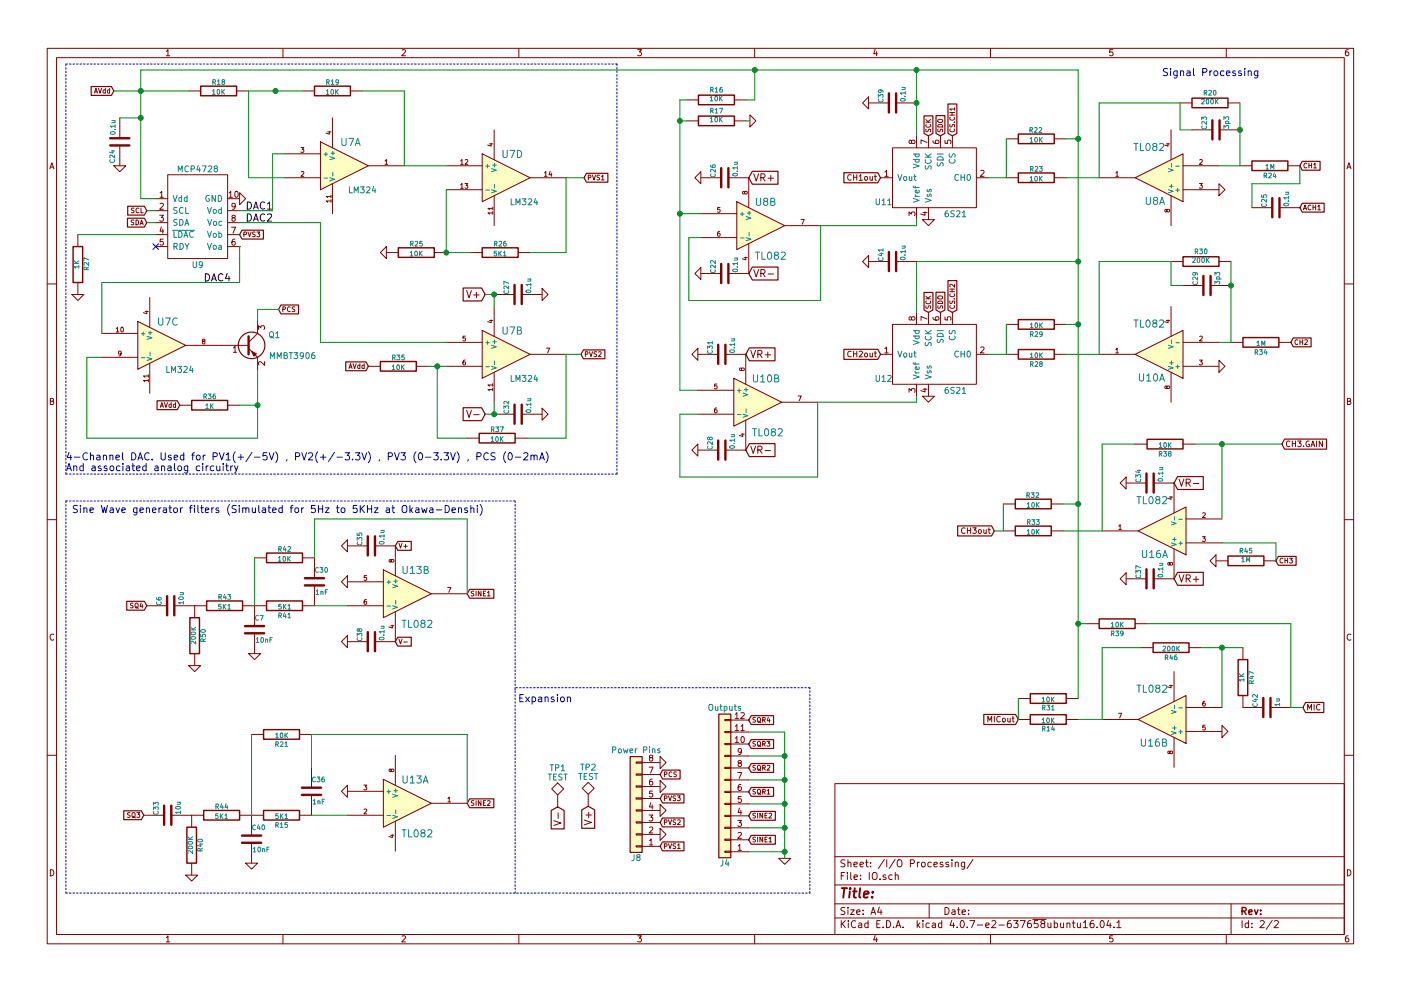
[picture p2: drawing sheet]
<svg xmlns="http://www.w3.org/2000/svg" width="297mm" height="210mm" viewBox="0 0 297 210" stroke-linecap="round" stroke-linejoin="round" font-family="sans-serif">
<g fill="none" stroke="#840000" stroke-width=".21">
<path d="M10 10.3h277v189.9h-277zM12 12.2h273v186.1h-273zM20 19.8l.3-1.1 .4 1.1M20.1 19.5h.5M20.9 18.7l.3 1.1 .3-1.1M22.3 19.1h-.3l-.2 .2 .1 .4h.4M22.3 18.7v1.1M23.2 19.1h-.3l-.1 .2v.4h.4M23.2 18.7v1.1M35.3 10.9l.3-.4v1.3M35.3 11.8h.7M40 19.3h2.5"/>
<path d="M50.2 19.3h2.5M60 10.3v1.9M64.1 19.3h2.6M74.3 19.3h2.5M85.2 10.6l.5-.1 .3 .4-.8 .9h.8M110 10.3v1.9M135.2 10.5h.8l-.4 .5 .3 .1 .1 .2-.1 .4-.2 .1-.5-.1M160 10.3v1.9M185.5 10.5l-.3 .9h.8M185.9 11v.8M210 10.3v1.9M235.9 10.5h-.6v.6h.6l.1 .5-.3 .2-.4-.1"/>
<path d="M260 10.3v1.9M285.9 10.5l-.4 .1-.2 .2-.1 .8 .3 .2 .4-.1 .1-.4-.1-.2-.4-.1-.3 .3M10.6 35.8l.4-1.3 .4 1.3M10.7 35.5h.6M24.1 35.2h2.6l-1.3 1.2zM25.4 25v4.3M25.4 30.9v4.3M35.6 37.1h12.7v17.8h-12.7zM60.3 37.7h7.6M60.3 32.6h7.6M63.8 31.3h.6l-.3 .4 .3 .1v.4h-.6M63.9 36.5l.3-.1 .2 .3-.6 .7h.6"/>
<path d="M67.9 30.1l10.2 5.1-10.2 5.1zM69.5 28h.7M69.8 27.9v.6l-.7-.3M70.5 25v6.4M70.5 39v6.3M78.1 35.2h7.6M81.6 34.2l.3-.3v1M81.6 34.9h.6M94.6 35.2h7.6M97.7 34.2l.2-.3v1M97.7 39.2l.2-.3v1M97.7 34.9h.5"/>
<path d="M97.7 39.9h.5M98.6 38.9h.6l-.3 .4 .3 .1v.4h-.6M98.6 34l.4-.1 .2 .3-.6 .7h.6M102.2 32.6l10.2 5.1-10.2 5.1zM103.8 30.5h.7M104.1 30.4v.6l-.7-.2M104.8 27.6v6.3M112.4 37.7h7.6M115.4 36.7l.3-.3v1M115.4 37.4h.6M116.6 36.3l-.2 .8h.6M116.9 36.7v.7"/>
<path d="M124.7 37.7l.5-.1v-.4h-.5v1M125.6 37.2l.3 1 .4-1M127.1 37.2h-.5v.3a.43 .43 0 0 1 .5 .6h-.5M127.5 37.5l.3-.3v1M127.5 38.2h.6M145.5 21.2h2.6M145.5 25.6h2.6M148.6 36.4v2.6l-1.3-1.3zM148.6 37.7h4.3M154.4 37.7h4.3v6.4M155.7 21.2h2.5M155.7 25.6h2.5"/>
<path d="M159 24.4l1.3 1.2-1.3 1.3zM159.8 36.9l.5 1.5 .5-1.5M161.3 37.7l.8-.1 .1-.2-.1-.4-.2-.1h-.6v1.5M161.7 37.7l.5 .7M162.8 37.8h1.2M163.4 37.2v1.2M180.5 37.2a.53 .53 0 0 0-.8 .4 .53 .53 0 0 0 .8 .5M181 37.1v1.1M181 37.6h.7M181.7 37.1v1.1M182.2 37.4l.3-.3v1.1M182.2 38.2h.7"/>
<path d="M182.9 21.8l1.2-1.2v2.5zM183.4 37.6l.3-.2 .2 .3-.1 .5h-.4zM184.1 21.8h4.4M184.5 37.4v.8l.5-.1M185 37.4v.8M185.4 37.4h.4M185.5 37.1v1l.3 .1M186.7 37.7h2.5M187.6 36.5l.4-.4v1.3M187.6 37.4h.7M189.2 31.4h17.8v12.7h-17.8zM190 21.8h4.3"/>
<path d="M193.3 30l.2-.3 .4 .1 .1 .2-.1 .4h-.4l-.2-.1-.2-.5h-.3v.6h.2l.3-.2M194.3 28.8v2.6M196.3 25.9h1M196.3 25.4l.6 .5M196.3 27.4v.5h.4a.43 .43 0 0 1 .5-.5l.1 .6M196.4 26.4a.44 .44 0 0 0 .4 .6 .44 .44 0 0 0 .4-.6M196.5 30.2l-1.2-.5v.8M196.8 28.8v2.6M197.3 25.4l-.6 .4M197.8 29.9l.1 .3 .2 .2h.7l.3-.2-.1-.4-.7 .1v.3l.2 .2M198.9 27.4v.5h.3a.43 .43 0 0 1 .5-.5l.1 .6M198.9 26.6a.55 .55 0 0 1 .6-.2 .55 .55 0 0 1 .3 .5h-1z"/>
<path d="M198.9 25.4h.8l.1 .3-.3 .3-.5-.1-.2-.2zM199.4 28.8v2.6M200.4 29.8v.6h.5v-.6h.6l.1 .2-.1 .4M201.4 24.4h1M201.4 23.9h1M201.4 26.4v.5h.4a.43 .43 0 0 1 .5-.5v.5M201.5 27.4a.44 .44 0 0 0 .4 .6 .44 .44 0 0 0 .4-.6M201.5 24.9a.44 .44 0 0 0 .4 .6 .44 .44 0 0 0 .4-.6M201.9 23.9v.5M201.9 28.8v2.6M202.3 25.9h.1M202.4 23.1h-1l.3 .3"/>
<path d="M202.4 22.9v.5M207 37.7h2.5M207.9 36.2l.5-.1 .2 .4-.8 .9h.8M213.4 37.7h2.5M213.4 29.5h2.5M223.5 37.7h2.6M223.5 29.5h2.6M233 37.7h7.7M236.6 36.7l.3-.3v1M236.6 37.4h.5M240.7 37.7l10.1-5.1v10.2zM247.3 30.5h.7"/>
<path d="M247.6 30.4v.6l-.7-.2M248.3 27.6v6.3M250.2 21.8h2.5M250.8 35.2h7.6M252.7 27.6h4.3M254.3 38.9h.6l-.3 .4 .3 .1v.4h-.6M254.4 34l.3-.1 .2 .3-.6 .7h.6M258.4 39l1.3 1.3-1.3 1.2zM258.6 27.6h4.3M260.3 21.8h2.6M262.9 35.2h2.5M273 35.2h2.6"/>
<path d="M277.1 34.7a.44 .44 0 0 0-.7 .4 .44 .44 0 0 0 .7 .4M277.5 34.6v1M277.5 35.1h.6M278.1 34.6v1M278.5 34.9l.3-.3v1M278.5 35.6h.6M285.6 35.8l.4-1.3 .4 1.3M285.7 35.5h.6M16.5 49.8v2.5M16.5 59.9v2.6M28.4 46.7h-.5v.4a.43 .43 0 0 1 .4 .5h-.5M28.4 44.2h-.5v.3a.43 .43 0 0 1 .5 .6h-.5"/>
<path d="M28.8 46.7a.51 .51 0 0 1 .6 .5 .51 .51 0 0 1-.6 .5zM29.4 44.2a.44 .44 0 0 0-.6 .4 .44 .44 0 0 0 .6 .5M29.7 47.7l.3-1 .4 1M29.8 47.4h.5M29.9 44.1v1.1h.5M33 42.2h2.6M33 44.7h2.6M33 47.2h2.6M33 49.8h2.6M33 52.3h2.6M33.9 45.7h.7l-.4 .4 .4 .1v.6l-.2 .1-.5-.1M33.9 40.9l.4-.3v1.3"/>
<path d="M33.9 43.2l.5-.1 .2 .4-.7 .9h.7M33.9 41.9h.7M34.2 48.1l-.3 .9h.8M34.5 48.6v.9M34.6 50.7h-.6l-.1 .6h.7v.6l-.2 .1-.5-.1M48.3 42.2h2.5M48.3 44.7h2.5M48.3 47.2h2.5M48.3 49.8h2.5M48.3 52.3h2.5M48.6 40.9l.3-.3v1.3M48.6 41.9h.7"/>
<path d="M49.1 48.2h.8l-.5 1.3M49.4 46.2l-.2-.2v-.2h.6v.3l-.5 .1-.1 .3v.3l.2 .1h.3l.2-.2-.1-.4-.1-.1M49.8 50.7l-.4 .1-.2 .2v.8l.2 .2 .4-.1v-.6l-.4-.1-.2 .3M49.9 43.7l-.2 .2-.4-.1-.1-.6 .5-.1 .2 .3-.1 .7-.3 .3h-.2M49.9 40.7l.2-.1a.67 .67 0 0 1 .4 .6 .67 .67 0 0 1-.4 .7l-.3-.5zM50.8 40.9l1.3 1.3-1.3 1.2zM51.7 49.8l.5-.1v-.4l-.5-.1v1M52.6 49.2l.3 1 .3-1M54.1 49.3h-.5v.3a.43 .43 0 0 1 .5 .5l-.6 .1M54.5 49.2h.6l-.4 .4 .3 .1v.4h-.5M70.2 42.6h-1l.3 .3M70.2 41.7h-1l.3 .3"/>
<path d="M70.2 41.4v.6M70.2 42.4v.5M80.6 53.6l1.3-1.3v2.6zM81.9 53.6h2.6M92.1 53.6h2.5M94.6 40.3h7.6M99.7 53.6h2.5M104.5 45.2h-1l.3 .3M104.5 44.2h-1l.3 .3M104.5 43.9v.6M104.5 44.9v.6M104.8 41.5v6.4"/>
<path d="M109.9 53.6h2.5M148.6 56.8v2.5l-1.3-1.3zM148.6 58h4.3M148.6 45.3h7.6M148.6 50.4h7.6M152.6 49.1l-.4 .1-.1 .7 .2 .2 .4-.1-.1-.5h-.3l-.2 .2M152.7 44h-.5l-.1 .5 .5-.1 .1 .5h-.6M156.2 42.8l10.2 5.1-10.2 5.1zM157.8 54.7h.6M157.9 40.8l.2-.2 .3 .2v.3l-.3 .1-.3-.6-.3 .1v.4l.2 .1 .2-.2M158.1 54.5v.6l-.7-.2M158.7 51.7v6.3h-4.3"/>
<path d="M159.8 57.2l.5 1.5 .5-1.5M161.3 58l.8-.1 .1-.2-.1-.4-.2-.1h-.6v1.5M161.7 58l.5 .7M162.8 58.1h1.2M166.4 47.9h7.6M169.8 46.6h.7l-.4 1M182.9 55.5l1.2-1.3v2.6zM184.1 55.5h4.4M190 55.5h4.3M192.7 45.8v-.8l.5 .4 .1-.4h.6l.1 .2-.1 .6M194.3 44.1v2.5M195.6 46.6h2.5l-1.3 1.3z"/>
<path d="M195.7 45.1h.8M196.1 44.9v.8l-.9-.3M196.8 44.1v2.5M247.4 44.6l.2-.2 .4 .2-.1 .3-.3 .1-.3-.6-.3 .1v.4l.2 .1 .2-.2M248.3 55.5h2.5M248.3 41.5v6.4M250.8 40.3h7.6M258.4 55.5h2.6M265.4 44.1h4.3M271.3 44.1h4.3M276.4 44.5l.3-1 .3 1M276.5 44.2h.4"/>
<path d="M277.9 43.6a.44 .44 0 0 0-.6 .4 .44 .44 0 0 0 .6 .4M278.4 43.5v1M278.4 44h.5M278.9 43.5v1M279.4 43.8l.3-.3v1M279.4 44.5h.6M10 60.2h2M15.2 62.5h2.6l-1.3 1.2zM21.6 75.8h7.6M21.6 70.7h7.6M24.6 69.7l.3-.3v1M24.6 70.4h.6"/>
<path d="M25.7 74.9l-.2 .2h-.3v-.6h.3l.2 .2v.6l-.5 .2M25.7 69.5l.1-.1a.49 .49 0 0 1 .4 .5 .49 .49 0 0 1-.5 .5l-.1-.4zM29.2 68.2l10.2 5.1-10.2 5.1zM30.8 66.1h.6M31.1 66v.6l-.7-.3M31.4 79.8h-1l.3 .3M31.4 79.5v.6M31.7 63.1v6.4M31.7 77.1v6.3M39.4 73.3h13.3M43.1 72.4l-.2-.2 .1-.2h.4v.3l-.5 .3 .2 .4 .3-.1v-.4l-.1-.1M49.5 73.8l.3-.3v1.2"/>
<path d="M49.5 74.7h.7M52.7 73.9l1.9 1.9v2.6M54.6 68.2v2.5l-1.9 1.9M54.8 69.9v-.8l.5 .4 .1-.3h.6l.1 .1-.1 .6M56.1 76.7v.8l-.9-.8-.4 .3 .1 .4M60 65.6h.5v-.5h-.5v1M61.5 65.2a.44 .44 0 0 0-.6 .4 .44 .44 0 0 0 .6 .4M62.5 65.1h-.5v.4a.43 .43 0 0 1 .5 .5l-.5 .1M74 78.2l.3-1 .4 1M74.1 77.9h.5M74.9 77.2l.3 1 .3-1M76.3 77.5h-.3l-.2 .2 .1 .4h.4"/>
<path d="M76.3 77.2v1M77.2 77.5h-.3l-.2 .2 .1 .4h.4M77.2 77.2v1M78.1 77.7h2.5M88.3 77.7h2.5M94.6 72.6h7.6M94.6 77.7h7.6M98.6 76.4l-.3 .1-.2 .7 .2 .2 .4-.1-.1-.5h-.3l-.2 .2M98.7 71.3h-.5l-.1 .5 .5-.1 .1 .5h-.6M98.9 61.6l.5 1.6 .5-1.6M100.4 62.6h1.2M101 62v1.2"/>
<path d="M102.2 70.1l10.2 5.1-10.2 5.1zM103.8 68h.7M104.1 67.9v.6l-.7-.3M104.8 65v6.4M104.8 79v6.3M104.8 62.5h4.3M110.6 62.5h4.3M112.4 75.2h7.6M114.9 61.2l1.3 1.3-1.3 1.2zM115.9 73.9h.6l-.4 1M124.1 75.2l.5-.1v-.4l-.5-.1v1M125 74.6l.3 1 .3-1"/>
<path d="M126.5 74.7h-.5v.3a.43 .43 0 0 1 .5 .5l-.6 .1M126.9 74.7l.4-.1 .2 .3-.7 .7h.7M148 73.9v2.5l-1.3-1.2zM148 75.2h4.3M153.8 75.2h4.3v6.3M157.2 78.3l.2-.2 .4 .2v.3h-.4l-.3-.5-.3 .1v.4h.2l.2-.1M159.2 74.3l.5 1.6 .5-1.6M160.7 75.2l.7-.1 .2-.3-.1-.3-.2-.2h-.6v1.6M161.1 75.2l.5 .7M162.2 75.3h1.2M162.8 74.7v1.2M180.5 74.6a.53 .53 0 0 0-.8 .5 .53 .53 0 0 0 .8 .5"/>
<path d="M181 74.5v1.2M181 75.1h.7M181.7 74.5v1.2M182.2 74.6l.4-.1 .3 .3-.8 .9h.8M183.4 75l.3-.1 .2 .2-.1 .6h-.4zM184.5 74.9v.8l.5-.1M185 74.9v.8M185.4 74.9h.4M185.5 74.5v1l.3 .2M186.7 75.2h2.5M187.6 74l.4-.4v1.3M187.6 74.9h.7"/>
<path d="M189.2 68.8h17.8v12.7h-17.8zM193.3 67.4l.2-.2 .4 .1 .1 .1-.1 .4-.4 .1-.2-.1-.2-.5h-.3v.6h.2l.3-.2M194.3 66.3v2.5M196.3 63.4h1M196.3 62.8l.6 .6M196.3 64.9v.4l.4 .1a.43 .43 0 0 1 .5-.5l.1 .5M196.4 63.8a.44 .44 0 0 0 .4 .7 .44 .44 0 0 0 .4-.7M196.5 67.7l-1.2-.5v.8M196.8 66.3v2.5M197.3 62.8l-.6 .5M197.8 67.3l.1 .4 .2 .2h.7l.3-.2-.1-.4h-.7v.4l.2 .2M198.9 64.9v.4l.3 .1a.43 .43 0 0 1 .5-.5l.1 .5"/>
<path d="M198.9 64a.55 .55 0 0 1 .6-.1 .55 .55 0 0 1 .3 .5h-1zM198.9 62.9l.8-.1 .1 .4-.3 .2h-.5l-.2-.2zM199.4 66.3v2.5M200.4 67.3v.6h.5v-.6h.6l.1 .1-.1 .5M201.4 61.9h1M201.4 61.3h1M201.4 63.8v.5l.4 .1a.43 .43 0 0 1 .5-.5v.5M201.5 64.8a.44 .44 0 0 0 .4 .6 .44 .44 0 0 0 .4-.6M201.5 62.4a.44 .44 0 0 0 .4 .6 .44 .44 0 0 0 .4-.6M201.9 61.3v.6M201.9 66.3v2.5M202.3 63.4h.1"/>
<path d="M202.4 60.3v.6l-.7-.6-.3 .2 .1 .4M207 75.2h2.5M207.9 73.7l.5-.1 .2 .4-.8 .9h.8M213.4 75.2h2.5M213.4 68.8h2.5M223.5 75.2h2.6M223.5 68.8h2.6M233 75.2h7.7M236.6 74.2l.3-.3v1M236.6 74.9h.5M240.7 75.2l10.1-5.1v10.2zM247.3 68h.7"/>
<path d="M247.6 67.9v.6l-.7-.3M248.3 65v6.4M248.3 79v6.3M250.8 72.6h7.6M250.8 60.6h4.3M250.8 77.7h7.6M254.3 76.4h.6l-.3 .4 .3 .1v.4h-.6M254.4 71.4l.3-.1 .2 .3-.6 .7h.6M256.7 60.6h4.3M258.4 76.4l1.3 1.3-1.3 1.3zM261 72.6h2.5M271.1 72.6h2.6"/>
<path d="M275.2 72.2a.44 .44 0 0 0-.7 .4 .44 .44 0 0 0 .7 .4M275.6 72.1v1M275.6 72.6h.6M276.2 72.1v1M276.6 72.2l.4-.1 .2 .3-.6 .7h.6M285 60.2h2M10.7 85.1h.5l.1-.5-.6-.1v1.3h.5l.2-.4-.3-.3M31.4 80.7h-1l.3 .3M31.4 80.5v.5M34 86.4l.3-1 .3 1M34.1 86.2h.5M34.8 85.4l.4 1 .3-1"/>
<path d="M36.3 85.8l-.3-.1-.2 .2 .1 .5h.4M36.3 85.4v1M37.2 85.8l-.3-.1-.2 .2 .1 .5h.4M37.2 85.4v1M38.1 86h2.5M48.3 86h2.5M98.9 87l.5 1.6 .5-1.6M99.1 93h2.5M100.4 88h1.2M104.5 82.6h-1l.3 .3M104.5 81.7h-1l.3 .3M104.5 81.4v.6"/>
<path d="M104.5 82.4v.5M104.8 87.9h4.3M109.2 93h2.6M110.6 87.9h4.3M114.9 86.6l1.3 1.3-1.3 1.2zM148 94.2v2.6l-1.3-1.3zM148 95.5h4.3M148 82.8h7.6M148 87.9h7.6M152 86.6l-.4 .1-.1 .7 .2 .2 .3-.1v-.5l-.3-.1-.2 .2M152 81.5h-.5v.5l.5-.1v.5h-.5M155.6 80.3l10.1 5-10.1 5.1z"/>
<path d="M157.1 92.1h.7M157.5 92v.6l-.8-.2M158.1 89.1v6.4h-4.3M159.2 94.7l.5 1.5 .5-1.5M160.7 95.5l.7-.1 .2-.2-.1-.4-.2-.1h-.6v1.5M161.1 95.5l.5 .7M162.2 95.6h1.2M165.7 85.3h7.7M169.2 84h.7l-.5 1M192.7 83.2v-.8l.5 .5 .1-.4h.6l.1 .2-.1 .5M194.3 81.5v2.6M195.6 84.1h2.5l-1.3 1.2z"/>
<path d="M195.7 82.6h.8M196.1 82.4v.8l-.9-.3M196.8 81.5v2.6M240.7 94.2h2.5M247.4 82.1l.2-.2 .4 .2-.1 .3h-.3l-.3-.5-.3 .1v.4h.2l.2-.1M250.8 94.2h2.6M273.5 93.7a.53 .53 0 0 0-.8 .5 .53 .53 0 0 0 .8 .4M274 93.6v1.2M274 94.1h.7M274.7 93.6v1.2M275.1 93.6h.8l-.4 .4 .3 .1v.5l-.2 .2-.5-.2M276.4 94.6v.2"/>
<path d="M277.6 93.6a.56 .56 0 0 0-.7 .6 .56 .56 0 0 0 .7 .5v-.4h-.2M278 94.8l.4-1.2 .4 1.2M278.1 94.4h.5M279.1 93.6v1.2M280.4 93.6v1.2l-.7-1.2v1.2M285.7 85.1h.5l.1-.5-.6-.1v1.3h.5l.2-.4-.3-.3M10 110.3h2M54 118.4h2.5M64.1 118.4h2.6v4.3M72.4 115.8l1.3-1.3v2.6zM73.7 115.8h4.3M79.5 115.8h4.3v6.4"/>
<path d="M82.9 118.9l.2-.2 .4 .2v.3l-.4 .1-.3-.6-.3 .1v.4l.3 .1 .1-.2M84.6 115.3l.3 1 .3-1M85.6 115.9h.8M86 115.5v.8M204.6 112.1a.53 .53 0 0 0-.7 .5 .53 .53 0 0 0 .7 .4M205.1 112v1.2M205.1 112.5h.7M205.8 112v1.2M206.2 112h.8l-.4 .4 .3 .1v.5l-.1 .2-.6-.2M207.5 112.5l.3-.1 .3 .2-.2 .5h-.4zM208.6 112.4v.7l.5-.1M209.1 112.4v.8"/>
<path d="M209.5 112.4h.5M209.7 112v1l.3 .2M212.7 106.9h2.6M212.7 112.6h2.6M222.9 106.9h2.5M222.9 112.6h2.5M233.7 112.6h7.6M237.2 111.6l.3-.3v1M237.2 112.3h.6M237.5 102.5l1.3-1.3v2.6zM238.8 102.5h4.3M241.3 112.6l10.2-5v10.1z"/>
<path d="M244.6 102.5h4.3v6.3M247.9 105.5h.7M248 119.5l.2-.2 .4 .2v.3l-.4 .1-.3-.5h-.3v.4l.3 .1 .1-.2M248.3 105.3v.6l-.8-.2M248.9 116.5v6.3h-4.3M250 101.6l.5 1.6 .5-1.6M251.5 110.1h7.6M251.5 115.2h7.6M251.5 102.5l.7-.1 .2-.2-.1-.4-.2-.2h-.6v1.6M251.9 102.5l.5 .7M253 102.6h1.2M254.9 113.9h.6l-.3 .3 .3 .1v.5h-.6"/>
<path d="M255 108.9l.4-.1 .1 .3-.6 .7h.6M256.5 119l1.3-1.3v2.6zM257.8 119h2.5M268 119h2.5M272 118.5a.44 .44 0 0 0-.6 .4 .44 .44 0 0 0 .6 .4M272.4 118.4v1.1M272.4 118.9h.6M273 118.4v1.1M273.4 118.4h.6l-.3 .4 .3 .1v.4h-.6M285 110.3h2M11.4 134.6a.58 .58 0 0 0-.8 .6 .58 .58 0 0 0 .8 .5M28.2 128h-.5v.3a.43 .43 0 0 1 .5 .6h-.5"/>
<path d="M28.8 128h.3l.1 .1 .1 .5-.2 .4-.4-.2zM28.8 128.7l.5 .4M29.9 127.9l-.2 .7h.6M30.2 128.3v.7M31.1 128.5h4.3M37 128.5h6.8M41.3 128.5v2.6M41.3 138.7v2.5M51.4 128.5h5.1M52.7 138.7h2.5l-1.2 1.2zM54 128.5v4.3M54 134.4v4.3"/>
<path d="M66.7 124.2v4.3h-2.6M72.4 123.4l1.3-1.2v2.5zM72.4 136.1l1.3-1.2v2.5zM73.7 128.5h7.6M73.7 136.1h4.3M73.7 123.4h7.6M77.7 127.2l-.4 .1-.1 .7 .2 .2 .3-.1v-.5h-.3l-.2 .2M77.7 122.1h-.5v.5l.5-.1v.5h-.5M81.3 120.9l10.1 5.1-10.1 5.1zM82.8 132.8h.7M83.2 132.6v.6l-.8-.2M83.8 129.8v6.3h-4.3"/>
<path d="M84.6 135.6l.3 1 .3-1M85.6 136.2h.8M91.4 126h7.7M94.9 124.7h.7l-.5 1M100.5 125.5h-.5v.3a.43 .43 0 0 1 .5 .5l-.6 .1M100.9 125.4v1M102 125.4v1l-.6-1v1M102.5 125.9h.3M103 125.4h-.5v1h.5M103.4 125.7l.2-.3v1M103.4 126.4h.5M230.5 132.3h2.5"/>
<path d="M237.5 122.8l1.3-1.3v2.6zM238.8 122.8h4.3M240.7 132.3h2.5M241.9 137.4h2.6M250 122l.5 1.5 .5-1.5M251.5 122.8l.7-.1 .2-.2-.1-.4-.2-.1h-.6v1.5M251.9 122.8l.5 .7M252.1 137.4h2.5M253 122.9h1.2M253.6 122.3v1.2M263.5 137.4v2.5M286.4 134.6a.58 .58 0 0 0-.8 .6 .58 .58 0 0 0 .8 .5"/>
<path d="M40 141.2h2.5l-1.2 1.3zM53.3 155.8h2.6M63.5 155.8h2.5M153.7 152.6h1.2v.3h-1.2zM153.7 155.2h1.2v.2h-1.2zM153.7 157.7h1.2v.3h-1.2zM154.9 157.9h3.8M154.9 155.3h3.8M154.9 152.8h3.8M155.9 156.6l.3-.3v1.3M155.9 154.1l.3-.4v1.3M155.9 151.6l.3-.4v1.3"/>
<path d="M155.9 157.6h.7M155.9 155h.7M155.9 152.5h.7M157.1 154.1l.4-.4v1.3M157.1 151.3l.5-.1 .2 .4-.8 .9h.8M157.1 155h.7M157.2 159.4l-.2 .2-.4-.1-.1-.6 .5-.1 .2 .2-.1 .8-.3 .3h-.2M157.2 156.4l.2-.1a.67 .67 0 0 1 .4 .6 .67 .67 0 0 1-.4 .7l-.3-.5zM160.2 157.3h-.5v.4a.43 .43 0 0 1 .4 .5l-.5 .1M160.2 152.3h-.5v.3a.43 .43 0 0 1 .4 .5l-.5 .1M160.7 157.3h.3l.2 .1v.6l-.2 .3-.4-.1zM160.7 152.3l.3-.1 .2 .2v.5l-.2 .3-.4-.1z"/>
<path d="M160.8 158.1l.5 .3M160.8 153l.5 .3M161.7 157.8h.5v-.5h-.5v1M161.7 152.7h.5v-.4l-.5-.1v1M161.9 157.8l.4 .5M161.9 152.7l.4 .5M162.6 157.3h.6l-.3 .4 .3 .1v.4h-.6M162.9 152.2l-.2 .7h.6M163.1 152.5v.7M209.4 153.2v-1.2l.5 .8 .4-.8v1.2M210.8 152v1.2M212.1 152.1a.53 .53 0 0 0-.8 .5 .53 .53 0 0 0 .8 .5"/>
<path d="M212.6 152.5l.3-.1 .3 .2-.2 .5h-.4zM213.7 152.4v.7h.5M214.2 152.4v.8M214.6 152.4h.4M214.8 152v1l.2 .2M215.9 152.6h2.5M215.9 148.2h2.5M226.1 152.6h2.5M226.1 148.2h2.5M233.7 152.6h7.6M237.2 151.3h.6l-.4 1M241.3 152.6l10.2-5v10.1z"/>
<path d="M247.9 145.5h.7M248 159.5l.2-.1 .4 .1v.3l-.4 .1-.3-.5h-.3v.4l.3 .1 .1-.2M248.3 145.3v.6l-.8-.2M248.9 142.5v6.3M248.9 156.5v6.3M251.5 155.2h7.6M251.5 150.1h7.6M255.5 148.8l-.4 .1-.1 .7 .2 .2 .3-.1v-.5h-.3l-.2 .2M255.5 153.9h-.5v.5l.5-.1v.5h-.5M259.1 153.9l1.2 1.3-1.2 1.3zM263.5 147.6v2.5h4.3M269.4 150.1h4.3"/>
<path d="M277.2 150.6v-1.2l.4 .9 .5-.9v1.2M278.6 149.4v1.2M279.9 149.5a.53 .53 0 0 0-.8 .5 .53 .53 0 0 0 .8 .5M10 160.2h2M27.6 172.5h-.5v.3a.43 .43 0 0 1 .5 .5l-.6 .1M28.1 172.5l.3-.1 .2 .2 .1 .5-.3 .3-.4-.1zM28.2 173.2l.5 .3M29 172.4h.6l-.3 .4 .3 .1v.4h-.6M30.5 173h4.3M36.3 173h6.9M40.6 173v2.5M50.8 173h5.1"/>
<path d="M53.3 173v4.3M53.3 178.8v4.3M66 168.7v4.3h-2.5M66 162.8v4.3M73.7 166.6v2.6l-1.3-1.3zM73.7 173h7.6M73.7 167.9h7.6M77.1 166.6h.6l-.3 .3 .3 .2v.4h-.6M77.2 171.7l.4-.1 .1 .4-.6 .7h.6M81.3 165.3l10.1 5.1-10.1 5.1zM82.8 177.2h.7M82.9 163.3l.2-.1 .4 .1v.3l-.4 .1-.3-.5h-.3v.4l.3 .1 .1-.2"/>
<path d="M83.2 177.1v.6l-.8-.2M83.8 160.3v6.3M83.8 174.2v6.4M91.4 170.4h7.7M95 169.4l.2-.3v1M95 170.1h.5M100.5 169.9h-.5v.4a.43 .43 0 0 1 .5 .5h-.6M100.9 169.9v1M102 169.9v1l-.6-1v1M102.5 170.4h.3M103 169.9h-.5v1h.5M103.4 170l.3-.1 .2 .3-.6 .7h.6"/>
<path d="M117.4 174.1l1.5 .5-1.5 .5M118.2 166.1l1.3 1.3-1.3 1.3-1.2-1.3zM118.2 168.7v2.5M118.3 172.5v1.1M123.4 167.3l1.3-1.3 1.3 1.3-1.3 1.2zM123.9 174l1.5 .5-1.5 .5M124.2 172.9h1.2M124.7 168.5v2.6M124.8 172.3v1.2M134.9 161.7h1.2v.2h-1.2zM134.9 164.2h1.2v.3h-1.2zM134.9 166.7h1.2v.3h-1.2z"/>
<path d="M134.9 169.3h1.2v.2h-1.2zM134.9 171.8h1.2v.3h-1.2zM134.9 174.4h1.2v.2h-1.2zM134.9 176.9h1.2v.3h-1.2zM134.9 179.4h1.2v.3h-1.2zM136.1 179.6h3.9M136.1 177h3.9M136.1 174.5h3.9M136.1 172h3.9M136.1 169.4h3.9M136.1 166.9h3.9M136.1 164.3h3.9"/>
<path d="M136.1 161.8h3.9M137.6 172.9h.8l-.4 .5 .4 .1v.6l-.2 .1-.6-.1M137.6 162.8h.9l-.6 1.2M137.7 178.4l.3-.4v1.3M137.7 175.6l.5-.1 .2 .3-.8 .9h.8M137.7 179.3h.7M137.9 160.8l-.2-.3v-.2h.7v.3l-.6 .2-.1 .2v.4l.2 .1h.3l.2-.3v-.3l-.2-.1M138 170.3l-.3 .9h.8M138.3 165.3h-.4l-.2 .3v.7l.2 .3 .5-.2-.1-.6h-.4l-.2 .2M138.3 170.8v.8M138.4 167.8h-.7v.6h.7v.6l-.2 .1-.5-.1M140 165.6l1.2 1.3-1.2 1.2z"/>
<path d="M140 170.7l1.2 1.3-1.2 1.2zM140 175.8l1.2 1.2-1.2 1.3zM140 160.5l1.2 1.3-1.2 1.3zM140.9 179.5h.5v-.4l-.5-.1v1M140.9 174.5l.5-.1v-.4l-.5-.1v1M140.9 169.4l.5-.1v-.4h-.5v1M140.9 164.3h.5v-.5h-.5v1M141.7 179l.4 1 .3-1M141.7 173.9l.4 1 .3-1M141.7 168.9l.4 1 .3-1M142.4 163.9a.44 .44 0 0 0-.6 .4 .44 .44 0 0 0 .6 .4M143.3 179.1h-.5l-.1 .3a.43 .43 0 0 1 .5 .5l-.5 .1"/>
<path d="M143.3 174h-.5l-.1 .3a.43 .43 0 0 1 .5 .5l-.5 .1M143.3 168.9h-.5l-.1 .3a.43 .43 0 0 1 .5 .6h-.5M143.4 163.8h-.5v.4a.43 .43 0 0 1 .5 .5h-.6M143.6 168.9h.6l-.3 .3 .3 .1v.5h-.6M143.7 179.3l.2-.3v1M143.7 174l.3-.1 .2 .3-.6 .7h.6M153.7 160.3h1.2v.2h-1.2zM153.7 162.8h1.2v.3h-1.2zM153.7 165.3h1.2v.3h-1.2zM153.7 167.9h1.2v.2h-1.2zM153.7 170.4h1.2v.3h-1.2zM153.7 173h1.2v.2h-1.2z"/>
<path d="M153.7 175.5h1.2v.3h-1.2zM153.7 178h1.2v.3h-1.2zM154.9 178.2h3.8M154.9 175.6h3.8M154.9 173.1h3.8M154.9 170.6h3.8M154.9 168h3.8M154.9 165.5h3.8M154.9 162.9h3.8M154.9 160.4h3.8M156.4 174.1h.8l-.4 .4 .3 .1v.6l-.1 .1-.6-.1M156.4 163.9h.9l-.6 1.3"/>
<path d="M156.5 179.5l.3-.4v1.3M156.5 176.7l.5-.1 .2 .4-.8 .9h.8M156.7 161.9l-.2-.2v-.2h.6v.3l-.5 .1-.1 .2v.4l.2 .1h.3l.2-.2-.1-.4-.1-.1M156.8 171.4l-.3 1h.8M157.1 166.4l-.4 .1-.2 .2v.8l.2 .2 .4-.1v-.6l-.4-.1-.2 .3M157.1 171.9v.9M157.1 169h-.6v.6h.6v.5l-.1 .2-.5-.2M160.2 177.7h-.5v.3a.43 .43 0 0 1 .4 .5l-.5 .1M160.2 172.6h-.5v.3a.43 .43 0 0 1 .4 .6h-.5M160.2 167.5h-.5v.3a.43 .43 0 0 1 .4 .6h-.5M160.2 162.4h-.5v.4a.43 .43 0 0 1 .4 .5h-.5M160.6 172.5v1.1"/>
<path d="M160.6 177.6v1M160.7 167.5h.3l.2 .1v.5l-.2 .4-.4-.2zM160.7 162.4h.3l.2 .1v.6l-.2 .3-.4-.2zM160.8 168.2l.5 .4M160.8 163.2l.5 .3M161.7 177.6v1l-.6-1v1M161.7 172.5v1.1l-.6-1.1v1.1M161.7 168l.5-.1v-.4h-.5v1M161.7 162.9h.5v-.5h-.5v1M161.9 168l.4 .5M161.9 162.9l.4 .5M162.2 178.1h.3"/>
<path d="M162.2 173h.3M162.7 177.6h-.5v1h.5M162.7 172.5h-.5v1.1h.5M162.7 167.8l.2-.3v1M162.7 162.5l.3-.1 .2 .3-.6 .7h.6M162.7 168.5h.5M163 177.9l.3-.3v1M163 172.6l.4-.1 .2 .3-.6 .8h.6M163 178.6h.6M177 166.3h108v32h-108zM285 160.2h2M10.7 184.5a.65 .65 0 0 1 .7 .7 .65 .65 0 0 1-.7 .6z"/>
<path d="M35.3 198.9l.3-.4v1.3M35.3 199.8h.7M39.4 185.7h2.5l-1.3 1.2zM40.6 183.1v2.6M52.1 183.1h2.5l-1.3 1.3zM60 198.3v1.9M85.2 198.6l.5-.1 .3 .4-.8 .9h.8M110 198.3v1.9M135.2 198.5h.8l-.4 .5 .3 .1 .1 .2-.1 .4-.2 .1-.5-.1M143.7 180h.5M153.7 180.6h1.2v.2h-1.2zM154.9 180.7h3.8"/>
<path d="M156.5 180.4h.7M160 198.3v1.9M165.1 182.1h2.5l-1.2 1.3zM177 194.8h108M177 191.8h108M177 187.8h108M177 181.8h108M178.4 195.3v1.5M178.4 185.8h.5M178.6 196l.6 .8M179.1 185.1h-.7v1.5M179.1 192.6l-.5-.1-.3 .3 .1 .3 .7 .4v.4l-.2 .1-.6-.1"/>
<path d="M179.1 182.5l-.5-.1-.3 .3 .1 .3 .7 .4v.4l-.2 .1-.6-.1M179.2 195.3l-.8 .9M179.7 185.1v.2M179.7 185.6v1M179.8 192.5v.2M179.8 183.1l.2-.2 .4 .1v.9M179.8 182.4v1.5M179.8 193v1M179.9 195.3v.2M179.9 195.8v1M180.3 193h.8l-.8 1h.8M180.4 185.1v1.3l.2 .2"/>
<path d="M181.1 183.4l.7-.1-.1-.3-.4-.1-.2 .2v.7h.6M181.1 186.1l.7-.1-.1-.3-.4-.1-.2 .2 .1 .7h.5M181.4 195.5a.71 .71 0 0 0-1 .5 .71 .71 0 0 0 .8 .8l.2-.1M181.6 193.5l.7-.1v-.3l-.4-.1-.3 .2 .1 .7h.6M182.1 195.9h.6v.9M182.3 183.4l.8-.1-.1-.3-.4-.1-.3 .2 .1 .7h.6M182.4 186.5v.1M182.4 185.7v.1M182.7 196.2l-.7 .3 .2 .3 .5-.1M183 193.9v.1M183 193.1v.1M183.5 182.9h.6"/>
<path d="M183.7 182.4v1.3l.4 .2M184 195.9l-.4-.1-.3 .3 .1 .6 .2 .1 .4-.1M184 195.3v1.5M184.3 185.1v1.5M184.6 183.8v.1M184.6 183v.1M184.7 194l.4-1.5 .5 1.5M184.8 193.6h.7M185 185.3l.3-.2a.53 .53 0 0 1 .7 .5v.5a.51 .51 0 0 1-.8 .4 1.05 1.05 0 0 1-.2-1.2zM185.5 198.5l-.3 .9h.8M185.9 199v.8M185.9 196h.5"/>
<path d="M186.4 192.5l-.3 1h.9M186.6 186.5v.1M186.6 195.3h-.7v1.5h.7M186.8 193v1M187.2 196.7v.1M187.5 182.3l-1.3 2M187.8 185.7l-.3-.1-.3 .2 .1 .2 .5 .2v.3h-.6M188 195.3a.76 .76 0 0 1 .8 .8 .76 .76 0 0 1-.8 .7zM188 182.4v1.5M189.2 185.7l-.5-.1-.3 .3 .1 .6 .2 .1 .5-.1M189.5 196.7v.1M189.8 182.3l-1.3 2"/>
<path d="M189.8 185.7l.2-.1 .4 .1v.9M189.8 185.1v1.5M190 196.8l.4-1.5 .6 1.5M190.1 196.4h.7M190.3 182.6l.3-.2a.53 .53 0 0 1 .6 .5v.5a.51 .51 0 0 1-.8 .4 1.05 1.05 0 0 1-.1-1.2zM191.5 196.7v.1M193 183.2l.7-.1 .2-.2-.1-.3-.2-.2h-.6v1.5M194.5 195.3v1.5M194.5 182.9v1M194.6 196.3l.4 .5M194.9 182.9l-.4 .3M195 195.8l-.5 .6"/>
<path d="M195.5 183.1l.2-.2 .4 .2 .1 .5-.2 .2-.3 .1-.2-.1zM195.7 195.3v.2M195.7 195.8v1M197 191.8v3M197 195.9l-.4-.1-.3 .3 .1 .6 .2 .1 .4-.1M197.4 183l-.4-.1-.3 .3 .1 .6 .2 .1 .4-.1M197.7 195.9h.6v.9M198 183.4l.7-.1v-.3l-.5-.1-.2 .2 .1 .7h.6M198.3 196.2l-.7 .3 .2 .3 .5-.1M199.7 195.9l-.5-.1-.2 .3v.6l.2 .1 .5-.1M199.7 195.3v1.5M199.9 183l-.4-.1-.2 .2 .1 .3 .5 .1v.3h-.6"/>
<path d="M200.4 192.5a.76 .76 0 0 1 .8 .8 .76 .76 0 0 1-.8 .7zM201.1 183l-.3-.1-.3 .2 .1 .3 .5 .1v.3h-.6M201.8 195.2l-.4 1.1h1M201.8 182.4v.2M201.8 182.9v1M201.9 193.1h.5l.1 .9M202.2 195.8v1M202.5 193.4l-.7 .3 .2 .3 .5-.1M202.5 183.1l.2-.2 .4 .1 .1 .9M202.5 182.9v1M202.9 196.7v.1M203 193h.6"/>
<path d="M203.2 192.5v1.3l.4 .2M203.8 195.4l.1-.1a.8 .8 0 0 1 .6 .8 .8 .8 0 0 1-.6 .7 .97 .97 0 0 1-.1-1.4zM204 193.5l.7-.1-.1-.3-.4-.1-.2 .2 .1 .7h.5M204.5 182.9v1.4l-.3 .1-.3-.1M204.5 183l-.4-.1-.3 .3 .1 .6 .2 .1 .4-.1M205.1 196.7v.1M205.4 193.9v.1M205.4 193.1v.1M205.6 195.3h1.1l-.7 1.5M206.3 182.3l-1.3 2M207.2 196.3h1.2M209 196.3l.7-.1v-.3l-.5-.1-.2 .2 .1 .7h.6"/>
<path d="M210 198.3v1.9M210.3 195.5l.6-.2 .3 .5-1 1h1M211.8 196.3h1.1M214.3 195.3l-.5 .1a1.11 1.11 0 0 0-.1 1.3l.4 .1 .3-.1v-.5l-.3-.3-.4 .1-.1 .2M214.9 195.3h.9l-.5 .6 .5 .1v.7l-.2 .1-.7-.1M216.3 195.3h1l-.6 1.5M218.5 195.3l-.4 .1a1.11 1.11 0 0 0-.1 1.3l.4 .1 .2-.1 .1-.5-.3-.3-.4 .1-.2 .2M219 195.1h2.8M220 195.3h-.7v.7h.7l.1 .2-.1 .5-.2 .1-.5-.1M221 196l-.3-.3 .1-.2 .2-.2 .4 .1 .1 .2v.2l-.5 .2-.3 .3 .1 .4 .2 .1h.3l.2-.3v-.2l-.2-.3M222.2 195.8v.9l.4 .1 .2-.1M222.8 195.8v1"/>
<path d="M223.5 195.9l.5-.1 .2 .3-.1 .6h-.6M223.5 195.3v1.5M224.9 195.8v.9l.4 .1 .2-.1M225.5 195.8v1M226.2 196l.2-.2 .4 .1v.9M226.2 195.8v1M227.4 195.8h.5M227.6 195.3v1.3l.3 .2M228.4 195.8l.1 .9 .4 .1 .2-.1M229.1 195.8v1M229.7 195.8l.4-.5v1.5M229.7 196.8h.9"/>
<path d="M231.8 195.3l-.4 .1a1.11 1.11 0 0 0-.1 1.3l.4 .1 .2-.1 .1-.5-.3-.3-.4 .1-.2 .2M232.6 196.7v.1M233.4 195.5l.2-.2a.8 .8 0 0 1 .5 .8 .8 .8 0 0 1-.5 .7l-.4-.5zM235 195.2l-.3 1.1h.9M235.4 195.8v1M235.9 198.5h-.6v.7l.6-.1 .1 .5-.3 .2-.4-.1M236.2 196.7v.1M236.8 195.8l.4-.5v1.5M236.8 196.8h.9M260 198.3v1.9M261 191.8v6.5M263.3 195.3v1.5"/>
<path d="M264.7 195.9l-.4-.1-.3 .3 .1 .6 .2 .1 .4-.1M264.7 195.3v1.5M265.4 196.7v.1M265.4 195.9v.1M267.2 195.5l.6-.2 .2 .5-.9 1h.9M269.7 195.2l-1.2 2M270.2 195.5l.6-.2 .2 .5-.9 1h.9M285.7 184.5a.65 .65 0 0 1 .7 .7 .65 .65 0 0 1-.7 .6zM285.9 198.5l-.4 .1-.2 .3-.1 .7 .3 .2 .4-.1 .1-.4-.1-.2-.4-.1-.3 .3"/>
</g>
<g fill="none" stroke="#840000" stroke-width=".3">
<path d="M42.5 18.3h7.7v2h-7.7zM66.7 18.3h7.6v2h-7.6zM148.1 20.2h7.6v2h-7.6zM148.1 24.6h7.6v2.1h-7.6zM215.9 28.4h7.6v2.1h-7.6zM215.9 36.7h7.6v2h-7.6zM252.7 20.8h7.6v2.1h-7.6zM265.4 34.2h7.6v2h-7.6zM15.5 52.3h2v7.6h-2zM84.5 52.6h7.6v2h-7.6zM102.2 52.6h7.7v2h-7.7zM250.8 54.5h7.6v2h-7.6z"/>
<path d="M80.6 76.7h7.7v2h-7.7zM215.9 74.2h7.6v2h-7.6zM215.9 67.8h7.6v2h-7.6zM263.5 71.6h7.6v2.1h-7.6zM40.6 85h7.7v2h-7.7zM101.6 91.9h7.6v2.1h-7.6zM243.2 93.2h7.6v2h-7.6zM56.5 117.3h7.6v2.1h-7.6zM215.3 105.9h7.6v2h-7.6zM215.3 111.6h7.6v2.1h-7.6zM260.3 118h7.7v2h-7.7zM40.3 131.1h2v7.6h-2z"/>
<path d="M43.8 127.5h7.6v2h-7.6zM56.5 127.5h7.6v2h-7.6zM233 131.3h7.7v2h-7.7zM244.5 136.4h7.6v2h-7.6zM262.5 139.9h2v7.7h-2zM55.9 154.8h7.6v2h-7.6zM218.4 151.6h7.7v2.1h-7.7zM218.4 147.2h7.7v2h-7.7zM39.6 175.5h2.1v7.6h-2.1zM43.2 172h7.6v2h-7.6zM55.9 172h7.6v2h-7.6zM263.3 193.3l.8-.1 .1-.2-.1-.3-.2-.2h-.6v1.5"/>
<path d="M263.7 193.3l.5 .7M264.8 193.5l.7-.1-.1-.3-.4-.1-.2 .2v.7h.6M266 193l.3 1 .4-1M267.3 193.9v.1M267.3 193.1v.1"/>
</g>
<path d="M178.5 188.4h1.1M179 188.4l-.2 2M180.2 189.1l-.2 1.3M180.3 188.4l-.1 .2 .2-.1-.1-.1-.1 .2M180.9 189.1h.7M181.2 188.4l-.2 1.8 .1 .1 .4 .1M182.4 188.4l-.2 1.8 .2 .2M183.2 189.8l.9-.2v-.4l-.6-.1-.3 .3v.9h.7M184.9 190.3v.1M185.1 189.2l-.1 .2-.1-.1 .2-.1-.1 .2" fill="none" stroke="#840000" stroke-width=".41"/>
<g fill="none" stroke="#008484" stroke-width=".21">
<path d="M45.1 19.3l.2-.3v1M45.1 17.4h.5v-.4l-.5-.1v1M45.4 17.4l.3 .5M46.1 17.2l.3-.3v1M46.1 19.1l.2-.1a.49 .49 0 0 1 .3 .5 .49 .49 0 0 1-.4 .5l-.2-.4zM46.1 17.9h.6M47 19v1M47.2 19.4l.4 .6M47.2 17.3l-.1-.1v-.2h.4l.1 .2-.5 .3 .1 .4 .4-.1v-.4l-.2-.1M47.6 19l-.6 .6M69.2 19.3l.3-.3v1M69.3 17.4h.4v-.4l-.4-.1v1"/>
<path d="M69.5 17.4l.3 .5M70.2 17.2l.3-.3v1M70.2 17.9h.6M70.3 19h.1a.49 .49 0 0 1 .3 .5 .49 .49 0 0 1-.4 .5l-.1-.4zM71.2 19v1M71.3 19.4l.4 .6M71.7 19l-.5 .6M71.8 17.3l-.2 .2h-.3v-.5l.3-.1 .2 .2-.1 .6-.4 .2M150.7 19.1l.5-.1v-.4l-.5-.1v1.1M150.9 19.1l.3 .5M151.6 18.8l.3-.3v1.1M151.6 19.6h.6"/>
<path d="M153.1 18.5l-.4 .1-.1 .7 .2 .3 .3-.1v-.5l-.3-.1-.2 .2M186.6 19.1l.2 .2v.3h-.5l-.1-.3 .2-.2h.6l.2 .5M191.2 18.6h.7M191.8 18.6l.1 .4h-.7M191.9 19.7h-1l.3 .3M191.9 19.5v.5M255.3 19.7h.5v-.5h-.5v1M255.5 19.7l.4 .5M256.3 19.3l.4-.1 .1 .3-.6 .7h.6M257.3 19.3l.2-.1a.49 .49 0 0 1 .3 .5 .49 .49 0 0 1-.4 .4l-.1-.3zM23.4 33.9a.44 .44 0 0 0 .4 .6 .44 .44 0 0 0 .4-.6M23.5 28a.55 .55 0 0 1 .9 .3 .59 .59 0 0 1-1-.1z"/>
<path d="M23.6 32h.7M23.7 25.6h.7M24 31.9v.6l-.8-.2M24.3 32.9v.6l-.7-.6-.3 .2 .1 .4M24.3 27.5h.1M24.3 25.6l.1 .4h-.7M24.4 26.8h-1l.3 .2M24.4 26.5v.5M37.8 36.5v-1.3l.4 .9 .4-.9v1.3M40 35.3a.56 .56 0 0 0-.8 .5 .56 .56 0 0 0 .8 .5M40.5 35.9l.6-.1 .1-.5-.7-.1v1.3M42 35.1l-.3 .9h.8"/>
<path d="M42.3 35.6v.9M42.9 35.2h.8l-.5 1.3M44.2 35.3l.5-.1 .2 .4-.8 .9h.8M45.1 20h.5M45.6 35.7l-.2-.2 .1-.3 .6 .1v.3l-.6 .2-.1 .2v.3l.2 .2h.3l.2-.3v-.3l-.2-.2M68.7 37.8h.8M68.7 32.7h.8M69.1 32.3v.8M69.2 20h.5M69.9 33.2l1 .4-1 .3M69.9 37.7l1 .3-1 .4M70.2 32.5h.7"/>
<path d="M70.6 32.1v.8M70.6 36.6v.8M72.5 29.4v1.2l.3 .3h.3l.3-.3v-1.2M74 29.4h1l-.7 1.5M74.1 39.6v1.3h.6M75.3 30.9l.5-1.5 .6 1.5M75.5 30.4h.7M76.4 39.6h.8l-.4 .5 .4 .1v.6l-.2 .1-.6-.1M77.7 39.7l.5-.1 .2 .4-.8 .9h.8M79.2 39.6l-.3 .9h.8M103 35.2h.8M103.4 34.9v.7"/>
<path d="M104.2 35.8l1 .3-1 .3M104.5 35h.7M104.9 34.7v.7M104.9 39.1v.8M106.7 31.9v1.2l.3 .3h.2l.3-.3v-1.2M108.1 31.9h1l-.6 1.5M109.7 31.9a.77 .77 0 0 1 .9 .8 .77 .77 0 0 1-.9 .7zM150.6 20.7l.3-.3v1M150.6 25.1l.3-.3v1.1M150.6 21.4h.6M150.6 25.9h.6M150.6 35l.1 .4 .8 .1 .2-.1-.1-.4h-.5l-.1 .4 .2 .1"/>
<path d="M150.7 23.5h.5v-.5h-.5v1M150.7 36.9a.44 .44 0 0 0 .5 .6 .44 .44 0 0 0 .4-.6M150.9 23.5l.3 .5M151.6 20.5l.2-.1a.49 .49 0 0 1 .3 .5 .49 .49 0 0 1-.4 .5l-.1-.4zM151.6 23.3l.3-.3v1M151.6 24.9l.2-.1a.49 .49 0 0 1 .3 .6 .49 .49 0 0 1-.4 .4l-.1-.3zM151.6 24h.6M151.7 35.9v.6l-.7-.6-.4 .2 .1 .4M152.6 23h.6l-.4 1M152.6 20.4v1M152.6 24.8v1.1M152.7 20.8l.4 .6"/>
<path d="M152.7 25.3l.4 .6M153.1 20.4l-.5 .6M153.1 24.8l-.5 .6M155.4 36.9a.62 .62 0 0 1 1 .2 .59 .59 0 0 1-1.1-.1zM155.7 34.4h.7M156.3 36.3h.1M156.3 34.4v.4l-.6 .1M156.4 35.6h-1.1l.4 .3M156.4 35.3v.6M186.2 20.7v-.6l.4 .3 .1-.3h.4v.6M186.3 21a.44 .44 0 0 0 .4 .6 .44 .44 0 0 0 .4-.6M190.4 37l.4 1.3 .4-1.3"/>
<path d="M191 21a.62 .62 0 0 1 .9 .2 .59 .59 0 0 1-1-.1zM191.6 37.6l.4-.2 .3 .3v.3l-.3 .3-.4-.1zM191.8 20.4h.1M192.8 37.4v.8l.3 .1 .2-.1M193.3 37.4v.9M193.6 39.5l.2 .3h1.1M193.6 34.8l1.3 .4-1.3 .4M193.6 32.7h1.3M193.6 33.8h1.3M193.8 37.4h.4M193.9 37v1.1l.3 .2M194 39.5v.4"/>
<path d="M194.1 33.8l-.1 .4 .3 .2 .5-.1v-.5M194.1 32.7l-.1 .3 .3 .3 .5-.1v-.5M196.2 33.3h1.2M196.2 32.6l.7 .7M196.2 35.2v.6h.4a.54 .54 0 0 1 .7-.6l.1 .2v.5M196.3 33.9a.56 .56 0 0 0 .5 .8 .56 .56 0 0 0 .5-.8M197.4 32.6l-.7 .6M198.7 32.7h1.3M198.8 34.5v.6l.4 .1a.54 .54 0 0 1 .6-.6l.2 .1-.1 .5M198.8 33.5a.69 .69 0 0 1 .7-.2 .69 .69 0 0 1 .5 .7h-1.3zM201.3 32.6v.6l.4 .1a.54 .54 0 0 1 .7-.6l.1 .2-.1 .4M201.3 33.9a.56 .56 0 0 0 .6 .7 .56 .56 0 0 0 .5-.7"/>
<path d="M203.2 37.1a.56 .56 0 0 0-.8 .5 .56 .56 0 0 0 .8 .6M203.8 37v1.3M203.8 37.6h.7M204.5 37v1.3M205.1 37.1l.2-.1a.67 .67 0 0 1 .5 .7 .67 .67 0 0 1-.5 .6l-.3-.5zM218.4 27.6h.4v-.5h-.4v1M218.4 29.5l.3-.3v1M218.4 37.7l.3-.3v1M218.4 30.2h.6M218.4 38.4h.6M218.5 35.9l.5-.1v-.4l-.5-.1v1M218.6 27.6l.3 .5"/>
<path d="M218.7 35.9l.3 .4M219.3 27.2l.4-.1 .2 .3-.6 .7h.6M219.5 29.3l.1-.1a.49 .49 0 0 1 .4 .5 .49 .49 0 0 1-.5 .4l-.1-.3zM219.5 35.4l.3-.1 .2 .3-.6 .7h.6M219.5 37.5l.1-.1a.49 .49 0 0 1 .4 .5 .49 .49 0 0 1-.5 .5l-.1-.4zM220.3 27.2l.4-.1 .2 .3-.7 .7h.7M220.4 35.3h.6l-.4 .4 .4 .1v.4h-.6M220.4 29.2v1M220.4 37.4v1M220.5 29.6l.5 .6M220.5 37.8l.5 .6M221 29.2l-.6 .5"/>
<path d="M221 37.4l-.6 .6M240.4 30.4h.9M240.8 30.4v1.5M241.8 30.4v1.5h.7M243.1 30.6l.2-.2a.81 .81 0 0 1 .6 .8 .81 .81 0 0 1-.6 .7l-.2-.1-.1-.4zM244.7 31.1l-.3-.3 .1-.2 .2-.2 .4 .1 .2 .2-.1 .2-.6 .3-.2 .2v.3l.3 .2h.3l.3-.2v-.3l-.3-.3M245.8 30.6l.6-.2 .3 .5-.9 1h.9M247.7 35.8l1 .3-1 .3M248 39.5h.7M248.4 34.7v.7M248.4 39.1v.8M249.3 35.2h.8"/>
<path d="M249.7 39.9v.8M254.8 21.1l.3-.1 .2 .3-.6 .7h.6M254.8 25.4v-.6l.4 .3 .1-.3h.4v.6M254.9 26.7a.44 .44 0 0 0 .4 .7 .44 .44 0 0 0 .4-.7M255.8 21.1l.2-.1a.49 .49 0 0 1 .3 .6 .49 .49 0 0 1-.4 .4l-.2-.3zM255.8 25.8v.6l-.7-.6-.3 .2 .1 .3M256.8 21.1l.1-.1a.49 .49 0 0 1 .4 .6 .49 .49 0 0 1-.5 .4l-.1-.3zM257.7 21v1M257.8 21.5l.5 .5M258.3 21l-.6 .6M259.5 27.2v-.6l.4 .4 .1-.3h.4v.5M259.5 25.4v-.6l.4 .3 .1-.3h.4v.6"/>
<path d="M259.8 26.2h1M259.9 26.2l-.1-.3 .2-.2 .5 .1v.4M268 37.3l.5-.1v-.4l-.5-.1v1M268.2 37.3l.4 .4M268.4 35.2l.3-.3v1M268.4 35.9h.6M269 36.8l.4-.1 .1 .3-.6 .7h.6M269.4 35.9v-1l.3 .7 .4-.7v1M270.2 36.7l-.2 .7h.6M270.4 37.1v.6M15.7 55.9h1M15.7 55.3l.6 .6"/>
<path d="M16.7 56.6h-1l.3 .3M16.7 56.3v.6M16.7 55.3l-.6 .4M18.3 57.2v-.5h-.5v.5h1M18.8 55.7v.6l-.7-.6-.3 .2 .1 .4M18.8 55.1l-1-.4v.6M18.8 56.7l-.5 .3M36.6 48.9h4.6M36.7 41.5l.4 1.2 .4-1.2M36.9 49.1v1.3h.6M36.9 52.3l.6-.1v-.5l-.6-.1v1.3M37.2 52.3l.4 .6"/>
<path d="M37.5 44.1h-.6v.4a.54 .54 0 0 1 .6 .7l-.2 .1-.5-.1M37.5 46.6h-.6v.4a.54 .54 0 0 1 .6 .7l-.2 .1-.5-.1M37.9 49.1a.64 .64 0 0 1 .7 .6 .64 .64 0 0 1-.7 .7zM38.1 46.6a.64 .64 0 0 1 .7 .6 .64 .64 0 0 1-.7 .6zM38.2 51.6a.64 .64 0 0 1 .7 .7 .64 .64 0 0 1-.7 .6zM38.5 42l-.3-.1-.3 .2 .1 .6h.5M38.5 41.5v1.2M38.8 44.1a.56 .56 0 0 0-.8 .5 .56 .56 0 0 0 .8 .6M39 50.4l.4-1.3 .4 1.3M39.1 50h.6M39.2 47.8l.4-1.2 .4 1.2M39.2 51.6l.4 .7 .5-.7"/>
<path d="M39.3 47.4h.6M39.4 44v1.3h.6M39.6 42l-.3-.1-.2 .2 .1 .6h.4M39.6 41.5v1.2M39.6 52.3v.6M40.9 55.5v1l.3 .3h.2l.3-.3v-1M41 49.2a.56 .56 0 0 0-.8 .5 .56 .56 0 0 0 .8 .5M42.9 56.1l-.2 .2-.4-.1v-.6l.4-.1 .2 .2v.8l-.3 .3h-.3M44 51.6l.4 1.3 .4-1.3M44 49.1l.4 1.3 .4-1.3M44 44l.4 1.3 .4-1.3M44 46.6l.4 1.2 .5-1.2"/>
<path d="M44.3 41.5a.59 .59 0 0 0-.7 .6 .59 .59 0 0 0 .7 .6l.1-.5h-.2M45.3 52.2l.3-.2 .3 .3v.3l-.3 .3-.3-.1zM45.3 49.6l.1-.1 .4 .1 .1 .5-.2 .2-.3 .1-.1-.2zM45.3 44.5l.3-.1 .3 .3v.3l-.3 .3-.4-.3zM45.4 47h.3l.2 .2v.4l-.2 .2-.4-.2zM45.7 41.5v1.2l-.7-1.2v1.2M46.3 41.5a.64 .64 0 0 1 .7 .6 .64 .64 0 0 1-.7 .6zM46.4 52.1h.5v.8M46.4 49.6l.4-.1 .2 .3-.1 .5h-.5M46.4 49.1v1.3M46.9 52.3l-.5 .3 .1 .3 .4-.1M46.9 44.5l-.3-.1-.2 .3 .1 .5h.4"/>
<path d="M46.9 44v1.3M47 47h-.4l-.2 .2 .1 .5h.5M75.1 40.9v-1.3l.4 .9 .4-.9v1.3M79.5 40.1v.8M87 53.6l.2-.3v1M87 54.3h.5M87 51.7h.5v-.4l-.5-.1v1M87.3 51.7l.3 .5M88 51.3l.4-.1 .2 .3-.6 .7h.6M88 53.4l.2-.1a.49 .49 0 0 1 .3 .5 .49 .49 0 0 1-.4 .4l-.2-.3zM89 53.3v1M89.1 53.7l.4 .6"/>
<path d="M89.5 51.2h-.5v.5l.5-.1v.5h-.5M89.5 53.3l-.5 .6M103 40.3h.8M104.2 40.3l1 .3-1 .3M104.8 51.7h.5v-.4l-.5-.1v1M105.1 51.7l.3 .5M105.3 53.3h-.5l-.1 .5 .5-.1 .1 .5h-.6M105.8 53.3v1M105.8 51.3l.4-.1 .1 .3-.6 .7h.6M105.9 53.7l.4 .6M106.3 53.3l-.5 .6M106.7 53.6l.3-.3v1"/>
<path d="M106.7 54.3h.6M107.2 51.2l-.3 .1-.1 .7 .1 .2 .4-.1-.1-.5h-.3l-.1 .2M108.4 42.2v1.3h.6M109.4 43.5v-1.3l.4 .9 .4-.9v1.3M110.7 42.2h.8l-.4 .5 .4 .1v.5l-.2 .2-.6-.2M111.9 59.2h.6M112 42.3l.5-.1 .2 .3-.8 1h.8M112.4 59.2l.1 .4h-.6M113.5 42.1l-.3 .9h.8M113.8 42.6v.9M150.7 57.2a.44 .44 0 0 0 .5 .6 .44 .44 0 0 0 .4-.6M151.7 56.3v.6l-.7-.6-.4 .1 .1 .4"/>
<path d="M151.7 55.3v.6l-.7-.6-.4 .2 .1 .3M155.4 57.2a.62 .62 0 0 1 1 .2 .59 .59 0 0 1-1.1-.1zM155.7 54.8h.7M156.3 56.6h.1M156.3 54.8v.4h-.6M156.4 55.9h-1.1l.4 .3M156.4 55.6v.6M157 45.4h.7M157 50.5h.7M157.4 45v.8M158.2 50.4l1 .3-1 .4M158.2 45.9l1 .4-1 .3"/>
<path d="M158.4 45.2h.8M158.8 44.8v.8M158.8 49.3v.8M160.2 53.5h.8M160.4 42.1v1.2l.3 .3h.3l.3-.3v-1.2M160.6 53.5v1.5M161.5 53.5v1.5h.8M162.2 42.7l-.3-.3 .1-.2 .2-.1h.4l.2 .3-.1 .2-.6 .2-.2 .2v.3l.3 .3h.3l.3-.3v-.3l-.3-.3M162.9 53.6l.2-.1a.81 .81 0 0 1 .5 .7 .81 .81 0 0 1-.5 .8 .98 .98 0 0 1-.2-1.4zM163.4 42.8l.7-.1 .1-.2v-.3l-.8-.1v1.5h.6l.2-.2 .1-.3-.4-.3M164.5 54.1l-.3-.3v-.2l.3-.1 .4 .1 .1 .2v.2l-.7 .2-.1 .2v.3l.3 .3h.2l.3-.3v-.3l-.3-.3M165.6 53.6l.6-.1 .3 .4-.9 1.1h.9"/>
<path d="M185.8 42.2v1l.2 .3h.2l.3-.3v-1M186.3 54.7a.44 .44 0 0 0 .4 .6 .44 .44 0 0 0 .4-.6M186.5 53.8h.7M186.9 53.7v.6l-.7-.3M187 42.5l.4-.3v1.3M187 43.5h.7M187.2 53h-1l.3 .3M187.2 52.8v.5M188.2 42.5l.4-.3v1.3M188.2 43.5h.8M191 54.7a.62 .62 0 0 1 .9 .2 .59 .59 0 0 1-1-.1zM191.2 52.2h.7"/>
<path d="M191.8 54.1h.1M191.8 52.2l.1 .4h-.7M191.9 53.4h-1l.3 .3M191.9 53.1v.6M193.6 42.1l1.3 .4-1.3 .4M194 41.3l.3 .4M194 41.7h.9M194.8 40.4l.1 .3-.2 .2h-.6v-.5l.2-.1 .2 .6M196.2 42.1l1.2 .4-1.2 .4M196.6 41.2v.3l.1 .2h.3l.1-.5h.3v.5M196.6 40.2v.3l.1 .2 .3-.1 .1-.4h.3v.5M201 44.7l-.4 .1-.2 .2v.7l.2 .3 .4-.1v-.6l-.4-.1-.2 .2"/>
<path d="M202.3 44.8h-.6v.4a.54 .54 0 0 1 .6 .7l-.2 .1-.5-.1M202.8 44.8l.5-.1 .2 .4-.8 .9h.8M204 45.1l.4-.4v1.3M204 46h.7M243 41.9v1.2l.3 .3h.3l.3-.3v-1.2M244.9 42.5l-.3-.3v-.2l.3-.1h.4l.1 .3v.2l-.7 .2-.1 .2v.3l.3 .3h.2l.3-.3v-.3l-.3-.3M245.9 43.4l.5-1.5 .5 1.5M246 42.9h.7M247.7 40.3l1 .3-1 .3M249.3 40.3h.8M252.9 54.8l.3-.1 .2 .3-.6 .7h.6M253 59.8a.44 .44 0 0 0 .4 .6 .44 .44 0 0 0 .4-.6"/>
<path d="M253.3 57.8l.2 .2v.3h-.6v-.3l.2-.2 .6 .1 .2 .4M253.4 53.4l.5-.1v-.4l-.5-.1v1M253.6 53.4l.4 .4M253.9 54.8l.2-.1a.49 .49 0 0 1 .3 .5 .49 .49 0 0 1-.5 .4l-.1-.3zM253.9 58.8v.6l-.7-.6-.3 .2 .1 .4M254.3 52.8h.6l-.3 .4 .3 .1v.4h-.6M254.9 54.8l.1-.1a.49 .49 0 0 1 .4 .5 .49 .49 0 0 1-.5 .4l-.1-.3zM255.4 52.9l.2-.1a.49 .49 0 0 1 .3 .6 .49 .49 0 0 1-.4 .4l-.2-.3zM255.8 54.7v1M255.9 55.1l.5 .6M256.4 54.7l-.6 .6M257.6 58.4v-.6l.4 .3 .1-.3h.4v.6"/>
<path d="M257.9 59.2h1M258 59.2l-.1-.3 .2-.2 .4 .1v.4M267.5 41.3v.5l.5 .1-.1-.5 .5-.1v.6M267.6 43.3a.44 .44 0 0 0 .4 .6 .44 .44 0 0 0 .4-.6M268.5 42.3v.6l-.7-.6-.3 .2 .1 .3M272.2 43.3a.62 .62 0 0 1 1 .2 .59 .59 0 0 1-1-.1zM272.5 40.8h.7M273.1 42.7h.1M273.1 40.8l.1 .4h-.7M273.2 42h-1l.3 .2M273.2 41.7v.5M30 75.9h.7"/>
<path d="M30 70.8h.7M30.4 70.4v.8M31.2 71.3l1 .4-1 .3M31.2 75.8l1 .3-1 .4M31.4 70.6h.8M31.8 70.2v.8M31.8 74.7v.8M33.6 67.5v1.2l.3 .3h.3l.3-.3v-1.2M35.1 67.5h1l-.6 1.5M35.4 77.7v1.3h.6M36.4 79v-1.3l.4 .9 .4-.9v1.3M37.6 67.6a.72 .72 0 0 0-1.1 .5 .72 .72 0 0 0 .8 .9l.3-.2"/>
<path d="M37.7 77.7h.8l-.5 .5 .4 .1v.6l-.1 .1-.6-.1M39 77.8l.5-.1 .2 .4-.8 .9h.8M40.5 77.7l-.3 .9h.8M40.8 78.2v.8M57.3 70.4h.5l.2 .8a.42 .42 0 0 1-.2 .4 .42 .42 0 0 1-.5 0l-.2-.4zM57.3 76.1v-1.3l.5 .9 .4-.9v1.3M57.4 71.3l.6 .4M58.5 70.7l.3-.3v1.2M58.5 71.6h.7M58.8 76.1v-1.3l.4 .9 .4-.9v1.3M60.2 75.4l.6-.1v-.4l-.6-.1v1.3h.5l.2-.4-.2-.3M61.3 74.8h.7"/>
<path d="M61.7 74.8v1.3M62.3 74.8h.8l-.4 .5 .4 .1v.6l-.2 .1-.6-.1M64.3 75.4l-.2 .2-.4-.1v-.6l.4-.1 .2 .3v.7l-.3 .3h-.3M64.9 74.9l.2-.1a.67 .67 0 0 1 .5 .7 .67 .67 0 0 1-.5 .6l-.3-.5zM66.6 74.8l-.3 .1-.2 .2v.7l.2 .3 .4-.1-.1-.6-.3-.1-.2 .2M83.2 77.7l.2-.3v1M83.2 78.4h.5M83.2 75.9l.5-.1v-.4l-.5-.1v1M83.5 75.9l.3 .4M84.2 75.3h.6l-.4 .4 .3 .1v.4h-.5M84.2 77.5l.2-.1a.49 .49 0 0 1 .3 .5 .49 .49 0 0 1-.4 .5l-.2-.4zM85.1 77.4v1"/>
<path d="M85.3 77.8l.4 .6M85.7 75.3h-.5v.5h.4l.1 .4h-.5M85.7 77.4l-.6 .6M103 72.7h.8M103 77.8h.8M103.4 72.3v.8M104.2 73.2l1 .4-1 .3M104.2 77.7l1 .3-1 .4M104.5 72.5h.7M104.9 72.1v.8M104.9 76.6v.8M106.7 69.4v1.2l.3 .3h.2l.3-.3v-1.2"/>
<path d="M106.9 61.7a.44 .44 0 0 0 .4 .6 .44 .44 0 0 0 .4-.6M107.8 60.7v.6l-.7-.6-.3 .2 .1 .4M107.8 60.1l-1-.4v.6M108.1 69.4h1l-.6 1.5M108.4 79.6v1.3h.6M109.7 70.1l.7-.1 .1-.2-.1-.3-.7-.1v1.5h.6l.3-.3v-.2l-.4-.3M110.7 79.6h.8l-.4 .5 .4 .1v.6l-.2 .1-.6-.1M111.6 61.6a.55 .55 0 0 1 .9 .3 .59 .59 0 0 1-1-.1zM112 79.8l.5-.2 .2 .4-.8 .9h.8M112.4 61.1h.1M112.5 60.4h-1l.3 .2M112.5 60.1v.5"/>
<path d="M113.5 79.6l-.3 .9h.8M150 74v-.6l.4 .3 .1-.3h.4v.6M150.1 74.4a.44 .44 0 0 0 .4 .6 .44 .44 0 0 0 .4-.6M151 72.7h-1l.3 .3M151 72.4v.6M154.8 74.4a.62 .62 0 0 1 .9 .2 .59 .59 0 0 1-1-.1zM155 71.9h.7M155.6 73.8h.1M155.6 71.9l.1 .4h-.7M155.7 73.1h-1l.3 .2M155.7 72.8v.5M159.7 79.5v1.3l.3 .2h.3l.3-.2v-1.3"/>
<path d="M161.3 80l.4-.5v1.5M162.9 79.6l.2-.1a.81 .81 0 0 1 .5 .8 .81 .81 0 0 1-.5 .7 .98 .98 0 0 1-.2-1.4zM185.8 79.6v1.1l.2 .2h.2l.3-.2v-1.1M188.2 79.8l.5-.2 .3 .4-.8 .9h.8M190.4 74.5l.4 1.3 .4-1.3M191.6 75l.4-.1 .3 .3v.3l-.3 .3-.4-.2zM192.8 74.9v.8l.3 .1 .2-.2M193.3 74.9v.9M193.6 79.5l1.3 .5-1.3 .4M193.6 76.9l.2 .3h1.1M193.6 72.3l1.3 .4-1.3 .4M193.6 70.1h1.3"/>
<path d="M193.6 71.3h1.3M193.8 74.9h.4M193.9 74.5v1.1l.3 .2M194 78.8l.3 .3M194 76.9v.5M194 79.1h.9M194.1 71.3l-.1 .3 .3 .3 .5-.1v-.5M194.1 70.1l-.1 .4 .3 .2 .5-.1v-.5M194.8 77.8l.1 .4-.2 .2-.6-.1v-.5h.2l.2 .6M196.2 79.5l1.2 .5-1.2 .4M196.2 70.8h1.2M196.2 70.1l.7 .7"/>
<path d="M196.2 72.6v.6l.4 .1a.54 .54 0 0 1 .7-.6l.1 .2v.4M196.3 71.4a.56 .56 0 0 0 .5 .7 .56 .56 0 0 0 .5-.7M196.6 78.7v.3l.1 .2 .3-.1 .1-.4h.3v.5M196.6 77.7v.3l.1 .2 .3-.1 .1-.4h.3v.5M197.4 70.1l-.7 .5M198.7 70.1h1.3M198.8 72v.6h.4a.54 .54 0 0 1 .6-.6l.2 .2-.1 .5M198.8 70.9a.69 .69 0 0 1 .7-.2 .69 .69 0 0 1 .5 .7h-1.3zM201.3 70.1v.6l.4 .1a.54 .54 0 0 1 .7-.7l.1 .2-.1 .5M201.3 71.3a.56 .56 0 0 0 .6 .8 .56 .56 0 0 0 .5-.8M203.2 74.6a.56 .56 0 0 0-.8 .5 .56 .56 0 0 0 .8 .5M203.8 74.5v1.3"/>
<path d="M203.8 75.1h.7M204.5 74.5v1.3M205.1 74.6l.2-.1a.67 .67 0 0 1 .5 .6 .67 .67 0 0 1-.5 .7l-.3-.5zM218.5 75.2l.2-.3v1M218.5 68.8l.2-.3v1M218.5 75.9h.5M218.5 69.5h.5M218.5 77.3l.5-.1v-.4l-.5-.1v1M218.5 70.9h.5v-.5h-.5v1M218.7 77.3l.3 .4M218.7 70.9l.3 .5M219.5 76.8l.3-.1 .2 .3-.6 .7h.6"/>
<path d="M219.5 70.5l.3-.1 .2 .3-.6 .7h.6M219.5 75l.2-.1a.49 .49 0 0 1 .3 .5 .49 .49 0 0 1-.4 .4l-.2-.3zM219.6 68.6l.1-.1a.49 .49 0 0 1 .3 .5 .49 .49 0 0 1-.4 .5l-.2-.3zM220.4 68.5v1M220.4 74.9v1M220.6 75.3l.4 .6M220.6 69l.4 .5M220.6 77.2l-.2-.2 .1-.2h.4l.1 .3-.6 .3 .2 .3 .4-.1v-.3l-.2-.1M221 70.8l-.2 .2h-.3v-.6h.3l.2 .2v.6l-.5 .2M221 74.9l-.6 .6M221 68.5l-.6 .6M240.4 67.9h.9"/>
<path d="M240.8 67.9v1.5M241.6 79.3v1.3l.3 .2h.3l.3-.2v-1.3M241.8 67.9v1.5h.7M243.1 79.8l.5-.5v1.5M243.1 68l.2-.1a.81 .81 0 0 1 .6 .8 .81 .81 0 0 1-.6 .7l-.2-.1-.1-.5zM244.7 79.5l.2-.2a.81 .81 0 0 1 .6 .8 .81 .81 0 0 1-.6 .7l-.2-.1-.1-.4zM244.7 68.5l-.3-.3 .1-.2 .2-.1 .4 .1 .2 .2-.1 .2-.6 .2-.2 .2v.3l.3 .3h.3l.3-.3v-.3l-.3-.3M245.8 68l.6-.1 .3 .4-.9 1.1h.9M247.7 73.2l1 .4-1 .3M247.7 77.7l1 .3-1 .4M248 77h.7M248.4 72.1v.8"/>
<path d="M248.4 76.6v.8M249.3 72.7h.8M249.3 77.8h.8M249.7 77.4v.8M257.6 60.3v-.6l.4 .3 .1-.3h.4v.6M266.1 74.7h.5v-.5h-.5v1M266.3 74.7l.4 .5M266.5 72.6l.3-.3v1M266.5 73.3h.6M267 74.2h.6l-.3 .4 .3 .1v.4h-.6M267.5 73.3v-1l.3 .8 .4-.8v1M268.3 74.1l-.3 .8h.7"/>
<path d="M268.5 74.5v.7M43.2 84.1h.5v-.5h-.5v1M43.5 84.1l.3 .5M43.6 86l.3-.3v1M43.6 86.7h.6M44.1 83.6h.7l-.4 .4 .3 .1v.4h-.6M44.7 85.7v1M44.8 86.1l.4 .6M45.2 85.7l-.5 .6M45.6 83.6l-.3 .1-.1 .7 .1 .2 .4-.1-.1-.5h-.3l-.1 .2M104.1 93l.3-.3v1M104.1 93.7h.6"/>
<path d="M104.2 91.1h.5v-.5h-.5v1M104.4 91.1l.3 .5M105.1 90.6h.6l-.3 .4 .3 .1v.4h-.6M105.2 92.8l.1-.1a.49 .49 0 0 1 .4 .5 .49 .49 0 0 1-.5 .4l-.1-.3zM106.1 90.6h.6l-.4 1M106.1 92.7v1M106.2 93.1l.5 .6M106.7 92.7l-.6 .5M106.8 86.7v-.6l.4 .3 .1-.3h.4v.6M106.9 87.1a.44 .44 0 0 0 .4 .6 .44 .44 0 0 0 .4-.6M107.8 85.1v.6l-.7-.6-.3 .2 .1 .4M109.4 80.9v-1.3l.4 .9 .4-.9v1.3"/>
<path d="M111.6 87.1a.62 .62 0 0 1 .9 .2 .59 .59 0 0 1-1-.1zM111.9 84.6h.6M112.4 86.5h.1M112.4 84.6l.1 .4h-.6M112.5 85.8h-1l.3 .2M112.5 85.5v.5M113.8 80.1v.8M150.1 94.7a.44 .44 0 0 0 .4 .6 .44 .44 0 0 0 .4-.6M150.4 92.9l.2-.1 .4 .1v.3l-.4 .1-.3-.5h-.2v.4l.2 .1 .1-.2M151 93.7v.6l-.7-.6-.3 .2 .1 .4M154.8 94.7a.62 .62 0 0 1 .9 .2 .59 .59 0 0 1-1-.1zM155 92.2h.7"/>
<path d="M155.6 94.1h.1M155.6 92.2l.1 .4-.7 .1M155.7 93.4h-1l.3 .3M155.7 93.1v.6M156.3 82.9h.8M156.3 88h.8M156.7 82.5v.8M157.6 87.9l1 .3-1 .3M157.6 83.4l1 .3-1 .4M157.8 82.7h.8M158.2 82.3v.8M158.2 86.8v.7"/>
<path d="M159.5 91h.9M160 91v1.5M160.9 91v1.5h.7M161.3 81h.9M162.3 91h.2a.81 .81 0 0 1 .5 .7 .81 .81 0 0 1-.5 .8 .98 .98 0 0 1-.2-1.5zM163.8 91.6l-.3-.3 .1-.2 .2-.1h.5l.1 .3-.1 .2-.6 .2-.2 .2v.3l.3 .3h.3l.3-.3v-.3l-.3-.3M164.2 80.3l.7-.1 .1-.2v-.3l-.8-.2v1.5h.6l.2-.1 .1-.4-.4-.2M165 91.1l.6-.1 .3 .4-1 1.1h1M187 80l.4-.4v1.3M187 80.9h.7M201 82.2h-.4l-.2 .3v.7l.2 .3 .4-.2v-.6h-.4l-.2 .2M202.3 82.2h-.6v.5a.54 .54 0 0 1 .6 .6l-.2 .2-.5-.1"/>
<path d="M202.8 82.3l.5-.1 .2 .3-.8 1h.8M204 82.5l.4-.3v1.3M204 83.5h.7M241.1 99.8h.7M241.5 99.7v.6l-.7-.2M243.1 80.8h.9M245.8 94.2l.2-.3v1M245.8 94.9h.5M245.8 96.3h.5v-.5h-.5v1M245.8 99.2h.7M245.9 80.8l.5-1.5 .5 1.5M246 80.4h.7"/>
<path d="M246 96.3l.4 .5M246.4 99.2l.1 .4h-.7M246.7 95.8h.6l-.3 .4 .3 .1v.4h-.6M246.8 94l.2-.1a.49 .49 0 0 1 .3 .5 .49 .49 0 0 1-.4 .5l-.2-.3zM247.8 93.9v1M247.9 94.4l.4 .5M247.9 96.2l-.2-.2 .1-.2h.4l.1 .3-.6 .3 .2 .4 .4-.1v-.4l-.2-.1M248.3 93.9l-.5 .6M59 118.4l.3-.3v1M59 119.1h.6M59.1 116.5h.5v-.5h-.5v1M59.3 116.5l.4 .5"/>
<path d="M60.1 118.1h.1a.49 .49 0 0 1 .4 .5 .49 .49 0 0 1-.5 .4l-.1-.3zM60.3 115.9l-.2 .8h.6M60.6 116.3v.7M61 118.1v1M61 116.1l.4-.1 .2 .3-.6 .7h.6M61.1 118.5l.5 .6M61.6 118.1l-.6 .5M75.7 114.6v-.6l.4 .4 .1-.3h.4v.5M75.7 113.1v.5h.5l-.1-.4 .5-.1v.5M75.8 115a.44 .44 0 0 0 .4 .6 .44 .44 0 0 0 .4-.6M80.5 115a.62 .62 0 0 1 .9 .2 .59 .59 0 0 1-1-.1zM80.7 112.5h.7"/>
<path d="M81.3 114.4h.1M81.3 112.5l.1 .4-.7 .1M81.4 113.7h-1l.3 .3M81.4 113.4v.6M217.7 105.1l.5-.1v-.4l-.5-.1v1.1M217.8 106.9l.3-.3v1M217.8 112.6l.3-.3v1.1M217.8 107.6h.5M217.8 113.4h.5M217.9 110.8l.4-.1v-.4h-.4v1M218 105.1l.3 .5M218.1 110.8l.3 .5"/>
<path d="M218.6 104.5h.7l-.4 .4 .3 .1v.5h-.6M218.8 110.3h.6l-.4 .3 .4 .1v.5h-.6M218.8 106.7l.2-.1a.49 .49 0 0 1 .3 .5 .49 .49 0 0 1-.4 .5l-.2-.3zM218.8 112.4l.2-.1a.49 .49 0 0 1 .3 .6 .49 .49 0 0 1-.4 .4l-.2-.3zM219.7 104.6l.3-.1 .2 .3-.6 .8h.6M219.7 110.3h.6l-.3 .3 .3 .1v.5h-.6M219.8 106.6v1M219.8 112.3v1.1M219.9 107.1l.4 .5M219.9 112.8l.4 .6M220.3 106.6l-.5 .6M220.3 112.3l-.5 .6"/>
<path d="M240.8 101.3v-.6l.4 .3 .1-.3h.4v.6M240.9 101.7a.44 .44 0 0 0 .4 .6 .44 .44 0 0 0 .4-.6M241 105.4h.9M241.5 105.4v1.5M242.2 116.8v1.2l.3 .3h.3l.3-.3v-1.2M242.4 105.4v1.5h.8M243.7 117.2l.5-.4v1.5M243.7 118.3h.9M243.8 105.4h.2a.81 .81 0 0 1 .5 .7 .81 .81 0 0 1-.5 .8 .98 .98 0 0 1-.2-1.5zM245.3 106l-.3-.3 .1-.2 .2-.1h.5l.1 .3-.1 .2-.6 .2-.2 .2v.3l.3 .3h.3l.3-.3v-.3l-.3-.3M245.6 101.7a.62 .62 0 0 1 .9 .2 .59 .59 0 0 1-1-.1zM245.8 119.5h.7"/>
<path d="M245.9 116.8l-.4 .1a.99 .99 0 0 0 0 1.4l.5-.1 .1-.6-.3-.2h-.3l-.3 .2M246.4 101.1h.1M246.4 119.5l.1 .4-.7 .1M246.5 105.5l.6-.1 .3 .4-1 1.1h1M246.5 118.3l.5-1.5 .5 1.5M246.5 100.4h-1l.3 .3M246.5 100.1v.6M246.6 117.9h.8M248.4 110.7l1 .3-1 .4M248.4 115.2l1 .3-1 .3M248.6 114.4h.8M249 109.6v.8"/>
<path d="M249 114.1v.7M249.9 110.2h.8M249.9 115.3h.8M250.3 114.9v.7M262.9 116.9l.5-.1v-.4l-.5-.1v1M263.2 116.9l.3 .4M263.3 118.5l.3-.3v1M263.3 119.2h.5M264.1 116.3l-.2 .7h.6M264.3 119.2v-1l.3 .7 .3-.7v1M264.4 116.7v.6M265.4 116.3h-.5v.5h.5v.4h-.5"/>
<path d="M33.2 126.8l.1 .4 .7 .1 .2-.2-.1-.3h-.5v.3l.2 .2M33.3 127.7a.44 .44 0 0 0 .4 .6 .44 .44 0 0 0 .4-.6M37.9 126.8a.62 .62 0 0 1 1 .2 .59 .59 0 0 1-1-.1zM38.2 125.7h.7M38.8 125.7v.5h-.6M38.9 127.9h-1l.3 .3M38.9 127.6v.6M40.5 133.6h1M40.5 133.1l.5 .5M40.6 135.1a.55 .55 0 0 1 .9 .3 .59 .59 0 0 1-1-.1zM40.6 134.2a.55 .55 0 0 1 .9 .2 .59 .59 0 0 1-1-.1zM41.5 136v.6l-.7-.6-.3 .2 .1 .4"/>
<path d="M41.5 133.1l-.6 .4M42.5 134.6v.5h.5v-.5h.5v.5M42.6 133.7a.62 .62 0 0 1 1 .2 .59 .59 0 0 1-1.1-.1zM43.1 136.1l-.1-.5h-.4l-.1 .5h1.1M43.6 135.5l-.5 .4M46.4 126.7l.5-.1v-.4l-.5-.1v1M46.6 126.7l.4 .4M46.9 128.2h-.5l-.1 .5 .5-.1 .1 .5h-.6M47.3 128.2v1M47.5 128.6l.4 .6M47.6 126.1l-.2 .7h.6M47.9 126.5v.6"/>
<path d="M47.9 128.2l-.6 .6M48.3 126.1h.6l-.3 .4 .3 .1v.4h-.6M48.3 128.5l.3-.3v1M48.3 129.2h.6M54.3 135.6l.3-.3v1M54.3 136.3h.6M54.8 130.7a.44 .44 0 0 0-.6 .4 .44 .44 0 0 0 .6 .4M55.1 130.6h.7l-.4 1M55.4 135.3h.1a.49 .49 0 0 1 .4 .5 .49 .49 0 0 1-.5 .4l-.1-.3zM56.3 135.7h.4v.6M56.3 135.6v.7M57.2 135.8h.4"/>
<path d="M57.7 135.3h-.5v1M59.1 130.6h.5v-.5h-.5v1M59.3 130.6l.4 .5M59.6 128.2h-.5v.5l.5-.1v.5h-.5M60.1 128.2v1M60.2 128.6l.5 .6M60.3 130l-.2 .8h.6M60.6 130.4v.7M60.7 128.2l-.6 .6M61 130.4l.3-.3v1M61 131.1h.6M61.1 128.5l.2-.3v1"/>
<path d="M61.1 129.2h.5M67 125.4l.3-.3v1M67 126.1h.6M67.5 120.5a.44 .44 0 0 0-.6 .4 .44 .44 0 0 0 .6 .4M67.8 120.4h.7l-.4 .4 .3 .1v.4h-.6M68 125.5h.4l.1 .6M68 125.4v.7M68.9 120.5l.2-.1a.49 .49 0 0 1 .3 .5 .49 .49 0 0 1-.4 .5l-.1-.3zM69 125.6h.3M69.4 125.1h-.4v1M75.7 135v-.6l.4 .3 .1-.3h.4v.6M75.8 135.3a.44 .44 0 0 0 .4 .6 .44 .44 0 0 0 .4-.6"/>
<path d="M76.1 133.6l.3-.2 .3 .2v.3l-.3 .1-.4-.6-.2 .1v.4l.2 .1 .1-.2M80.5 135.3a.62 .62 0 0 1 .9 .2 .59 .59 0 0 1-1-.1zM80.7 132.9h.7M81.3 134.7h.1M81.3 132.9l.1 .4h-.7M81.4 134h-1l.3 .3M81.4 133.8v.5M82 123.5h.8M82 128.6h.8M82.4 123.1v.8M83.3 128.5l1 .3-1 .4M83.3 124l1 .4-1 .3"/>
<path d="M83.5 123.3h.8M83.9 122.9v.8M83.9 127.4v.8M85.2 131.6h.9M85.4 120.2v1.2l.4 .3h.2l.3-.3v-1.2M85.7 131.6v1.5M86.6 131.6v1.5h.8M87 120.6l.4-.4v1.5M87 121.7h.9M87.9 131.7l.3-.1a.81 .81 0 0 1 .5 .8 .81 .81 0 0 1-.5 .7l-.3-.1-.1-.5zM88.4 120.2h.9l-.5 .5 .5 .3-.1 .5-.2 .2-.6-.2M89.5 132.3l-.3-.4 .1-.2 .2-.1 .5 .1 .1 .2-.1 .2-.6 .2-.2 .2v.3l.3 .3h.3l.3-.3v-.3l-.3-.2"/>
<path d="M89.9 120.9l.7-.1 .2-.2-.1-.3-.8-.1v1.5h.6l.3-.2v-.3l-.4-.3M90.7 131.7l.6-.1 .3 .4-1 1.1h1M235.6 132.3l.3-.3v1M235.6 133h.6M235.6 134.4h.5v-.5h-.5v1M235.9 134.4l.3 .5M236.6 133.9h.6l-.4 .4 .3 .1v.4h-.5M236.7 132.1l.1-.1a.49 .49 0 0 1 .4 .5 .49 .49 0 0 1-.5 .5l-.1-.3zM237.6 132v1M237.7 132.5l.5 .5M238.1 134.3l-.2 .2h-.3v-.6h.3l.2 .2v.6l-.5 .2M238.2 132l-.6 .6"/>
<path d="M240.8 121.6v-.6l.4 .4 .1-.3h.4v.5M240.9 122a.44 .44 0 0 0 .4 .6 .44 .44 0 0 0 .4-.6M241.8 120.4l-1-.4v.7M245.6 122a.62 .62 0 0 1 .9 .2 .59 .59 0 0 1-1-.1zM246.4 121.4h.1M246.5 120.7h-1l.3 .3M246.5 120.4v.6M246.6 137.2l.3-.1 .2 .3-.6 .7h.6M247.1 139.5l.4-.1v-.4h-.4v1M247.3 139.5l.3 .5M247.6 137.2l.2-.1a.49 .49 0 0 1 .3 .5 .49 .49 0 0 1-.5 .5l-.1-.4zM248.3 138.9l-.3 .7h.6"/>
<path d="M248.5 139.3v.7M248.6 137.2l.1-.1a.49 .49 0 0 1 .4 .5 .49 .49 0 0 1-.5 .5l-.1-.4zM249.5 139l-.4 .1-.1 .7 .2 .2 .3-.1v-.5l-.3-.1-.2 .2M249.5 137.1v1M249.6 137.5l.5 .6M250.1 137.1l-.6 .6M58.4 155.8l.3-.3v1M58.4 156.5h.6M58.5 157.9h.5v-.5h-.5v1M58.7 157.9l.3 .5M59.4 157.5l.4-.1 .2 .3-.6 .7h.6M59.5 155.6l.1-.1a.49 .49 0 0 1 .4 .5 .49 .49 0 0 1-.5 .5l-.1-.3z"/>
<path d="M60.4 157.7l.3-.3v1M60.4 158.4h.6M60.4 155.5v1M60.6 156l.4 .5M61 155.5l-.6 .6M129.9 159.1l.6-.1v-.4l-.6-.1v1.2M131.1 159l.2-.1 .4 .1v.5l-.1 .2h-.3l-.2-.1zM132.2 158.9l.2 .8 .2-.6 .3 .6 .2-.8M133.6 159.3l.5-.1v-.3h-.4l-.1 .1v.7h.5M134.7 158.9v.8M135.1 158.9l-.4 .2M136.4 159.1l.7-.1v-.4l-.7-.1v1.2"/>
<path d="M137.7 158.5v.1M137.7 158.9v.8M138.3 159l.2-.1h.3l.1 .8M138.3 158.9v.8M139.9 158.9h-.3l-.2 .1 .1 .3 .4 .1v.3h-.5M150.3 149.6l.3-.2 .4 .1 .1 .8a.42 .42 0 0 1-.2 .4 .42 .42 0 0 1-.4-.1l-.2-.3zM151.7 149.9v.7l.3 .1 .2-.1M152.2 149.9v.8M152.6 149.9h.5M152.8 149.4v1.1l.3 .2M153.5 149.9h.4l.3 .2-.2 .5h-.5M153.5 149.9v1.2"/>
<path d="M154.7 149.9v.7l.3 .1 .2-.1M155.2 149.9v.8M155.7 149.9h.4M155.8 149.4v1.1l.3 .2M157 149.9h-.3l-.2 .1 .1 .2 .4 .1v.3h-.5M221 152.6l.2-.3v1.1M221 148.2l.2-.3v1M221 153.4h.5M221 148.9h.5M221 154.6h.5v-.5h-.5v1M221 150.2l.5-.1v-.4l-.5-.1v1M221.3 154.6l.3 .5"/>
<path d="M221.3 150.2l.3 .4M221.9 149.6h.7l-.4 .4 .3 .1v.4h-.6M222 154.4l.3-.3v1M222 152.4l.1-.1a.49 .49 0 0 1 .4 .6 .49 .49 0 0 1-.5 .4l-.1-.3zM222 148l.1-.1a.49 .49 0 0 1 .4 .5 .49 .49 0 0 1-.5 .5l-.1-.4zM222 155.1h.6M222.9 147.9v1M222.9 152.3v1.1M223 149.9l.2-.3v1M223 150.6h.5M223.1 152.8l.4 .6M223.1 148.3l.4 .6"/>
<path d="M223.2 154l-.2 .8h.6M223.4 154.4v.7M223.5 152.3l-.6 .6M223.5 147.9l-.6 .6M241 145.4h.9M241.5 145.4v1.5M242 156.8v1.2l.3 .3h.3l.3-.3v-1.2M242.4 145.4v1.5h.8M243.5 157.2l.5-.4v1.5M243.5 158.3h.9M243.7 145.5l.3-.1a.81 .81 0 0 1 .5 .7 .81 .81 0 0 1-.5 .8l-.3-.2-.1-.4zM245.3 146l-.3-.3 .1-.2 .2-.1h.5l.1 .3-.1 .2-.6 .2-.2 .2v.3l.3 .3h.3l.3-.3v-.3l-.3-.3"/>
<path d="M245.7 156.8l-.4 .1a.99 .99 0 0 0 0 1.4l.5-.1v-.5l-.3-.3h-.2l-.3 .3M246.5 157.5l.6-.1 .2-.2-.1-.3-.7-.1v1.5h.6l.3-.3v-.2l-.4-.3M246.5 145.5l.6-.1 .3 .4-1 1.1h1M248.4 150.7l1 .3-1 .4M248.4 155.2l1 .3-1 .3M248.6 154.5h.8M249 149.6v.8M249 154.1v.7M249.9 155.3h.8M249.9 150.2h.8M250.3 154.9v.7M262.7 143.5h1"/>
<path d="M262.7 142.9l.6 .6M263.7 144.2h-1l.3 .3M263.7 144v.5M263.7 142.9l-.6 .5M265.1 143.5h.7M265.3 145v-.5h-.5v.5h1M265.5 143.4v.6l-.8-.2M265.7 149.3a.44 .44 0 0 0 .4 .6 .44 .44 0 0 0 .4-.6M265.8 142.9l-1-.5v.7M265.8 144.4l-.5 .3M265.9 148.4h.7M266.3 148.3v.6l-.8-.2"/>
<path d="M266.6 147.4v.6l-.7-.6-.3 .1 .1 .4M270.6 148.3h.7M271.2 148.3v.4h-.6M271.3 149.5h-1l.3 .3M271.3 149.2v.6M32.5 171.8v-.6l.4 .3 .1-.3h.5v.6M32.5 170.8v-.6l.4 .4 .1-.3h.5v.5M32.6 172.2a.44 .44 0 0 0 .4 .6 .44 .44 0 0 0 .5-.6M37.3 171.2a.55 .55 0 0 1 1 .2 .59 .59 0 0 1-1.1-.1zM37.6 170.2h.7M38.2 170.2v.4h-.6M38.3 172.3h-1.1l.3 .3"/>
<path d="M38.3 172.1v.5M39.8 178.1h1M39.8 177.5l.6 .6M39.9 179.6a.62 .62 0 0 1 .9 .3 .59 .59 0 0 1-1-.1zM39.9 178.7a.62 .62 0 0 1 .9 .2 .59 .59 0 0 1-1-.1zM40.8 177.5l-.5 .5M42 178.2a.62 .62 0 0 1 .9 .2 .59 .59 0 0 1-1-.1zM42.2 179.1h.7M42.6 179v.6l-.7-.3M42.9 180l-.5 .3M45.8 171.1h.5v-.5h-.5v1M46 171.1l.3 .5"/>
<path d="M46.2 172.7h-.5v.4h.5v.5h-.5M46.7 172.7v1M46.8 173.1l.5 .6M47 170.5l-.3 .8h.6M47.2 170.9v.7M47.3 172.7l-.6 .5M47.7 173l.3-.3v1M47.7 173.7h.5M47.9 170.5l-.2 .8h.6M48.2 170.9v.7M54.2 175.1a.44 .44 0 0 0-.7 .4 .44 .44 0 0 0 .7 .4M54.7 179.8l.2-.1a.49 .49 0 0 1 .3 .6 .49 .49 0 0 1-.4 .4l-.1-.3z"/>
<path d="M54.8 175l-.2 .7h.6M55 175.4v.6M55.6 175.1l.2-.1a.49 .49 0 0 1 .3 .6 .49 .49 0 0 1-.4 .4l-.2-.3zM57.1 179.7h-.5v1M58.5 175.1l.5-.1v-.4l-.5-.1v1M58.7 175.1l.3 .4M59 172.7h-.5l-.1 .4h.5l.1 .5h-.6M59.4 174.8l.3-.3v1M59.4 175.5h.6M59.5 172.7v1M59.6 173.1l.4 .6M60 172.7l-.5 .5"/>
<path d="M60.4 173l.3-.3v1M60.4 173.7h.6M60.9 174.5h-.4l-.1 .5 .5-.1v.5h-.5M66.4 169.9l.3-.3v1M66.4 170.6h.6M66.9 165a.44 .44 0 0 0-.7 .4 .44 .44 0 0 0 .7 .4M67.2 164.9h.6l-.3 .3 .3 .1v.5h-.6M67.4 170l.4-.1v.7M67.4 169.9v.7M68.3 170h.4M68.7 164.9l-.3 .1-.2 .7 .2 .2 .4-.1-.1-.5-.3-.1-.2 .2M68.8 169.6h-.5v1"/>
<path d="M82 173h.8M82 168h.8M82.4 167.6v.7M83.3 173l1 .3-1 .3M83.3 168.5l1 .3-1 .4M83.5 167.8h.8M83.9 167.4v.7M83.9 171.9v.7M85.2 176h.9M85.4 164.6v1.3l.4 .2h.2l.3-.2v-1.3M85.7 176v1.6M86.6 176v1.6h.8"/>
<path d="M87 165l.4-.4v1.5M87 166.1h.9M87.9 176.2l.3-.2a.81 .81 0 0 1 .5 .8 .81 .81 0 0 1-.5 .8l-.3-.2-.1-.4zM88.4 164.6h.9l-.5 .6 .5 .3-.1 .5-.2 .1-.6-.1M89.5 176.7l-.3-.3 .1-.2 .2-.2 .5 .1 .1 .2-.1 .2-.6 .3-.2 .2v.3l.3 .3h.3l.3-.3v-.3l-.3-.3M89.7 166.1l.5-1.5 .6 1.5M89.9 165.7h.7M90.7 176.2l.6-.2 .3 .5-1 1.1h1M116.2 164.2h.7M116.6 164.2v1.3M116.6 162.2h.7M117 162.2v1.3"/>
<path d="M117.4 164.8h.4M117.8 162.9l.6-.1v-.4l-.6-.2v1.3M118 164.2h-.6v1.3h.6M119 162.6l.4-.4v1.3M119 163.5h.7M119.2 164.3h-.6l-.1 .4a.54 .54 0 0 1 .6 .7l-.2 .1-.4-.1M119.6 164.2h.7M119.9 164.2v1.3M122.7 164.1h.7M123.1 164.1v1.3M123.1 162.1h.7M123.5 162.1v1.3"/>
<path d="M123.9 164.7h.4M124.3 162.8l.6-.1v-.5l-.6-.1v1.3M124.5 164.1h-.6v1.3h.6M125.5 162.2l.5-.1 .2 .4-.8 .9h.8M125.7 164.2h-.7v.4a.54 .54 0 0 1 .6 .6l-.2 .2-.5-.1M126 164.1h.7M126.4 164.1v1.3M40.8 180.5v.6l-.7-.6-.3 .2 .1 .3M42.4 180.5v-.4h-.4l-.1 .4h1M53.7 180l.3-.3v1M53.7 180.7h.6M55.7 180.2l.4-.1v.6"/>
<path d="M55.7 180.1v.6M56.6 180.2h.3M134.4 181.3v1.1l-.4 .2M135.2 181.9l-.2-.3 .1-.2h.6v.3l-.6 .2-.1 .2 .1 .4 .1 .1h.3l.2-.3v-.3l-.2-.1M153.2 182.5v1l-.4 .2M154.1 182.4l-.3 .9h.8M154.4 182.9v.8"/>
</g>
<g fill="none" stroke="#840000" stroke-width=".51">
<path d="M188.5 19.8v4.1M190 19.8v4.1M23.4 29.3h4M23.4 30.9h4M152.9 35.7v4M154.4 35.7v4M257 25.5v4.1M258.6 25.5v4.1M152.9 56v4.1M154.4 56v4.1M188.5 53.5v4M190 53.5v4"/>
<path d="M255.1 58.5v4.1M256.7 58.5v4.1M269.7 42v4.1M271.3 42v4.1M52.7 71.4v3.8M109.1 60.4v4.1M110.6 60.4v4.1M152.3 73.1v4.1M153.8 73.1v4.1M109.1 85.8v4.1M110.6 85.8v4.1M152.3 93.5v4"/>
<path d="M153.8 93.5v4M78 113.8v4.1M79.5 113.8v4.1M243.1 100.5v4M244.6 100.5v4M35.4 126.5v4.1M37 126.5v4.1M51.9 134.4h4.1M51.9 132.8h4.1M64.6 124.2h4.1M64.6 122.7h4.1M78 134.1v4.1"/>
<path d="M79.5 134.1v4.1M243.1 120.8v4M244.6 120.8v4M267.8 148.1v4M269.4 148.1v4M34.8 170.9v4.1M36.3 170.9v4.1M51.3 178.8h4.1M51.3 177.3h4.1M64 168.7h4.1M64 167.1h4.1"/>
</g>
<g fill="#ffffc2" stroke="#ffffc2" stroke-width=".21">
<path d="M240.7 75.2l10.1-5.1v10.2z"/>
<path d="M155.6 80.3l10.1 5-10.1 5.1z"/>
<path d="M102.2 32.6l10.2 5.1-10.2 5.1z"/>
<path d="M29.2 68.2l10.2 5.1-10.2 5.1z"/>
<path d="M67.9 30.1l10.2 5.1-10.2 5.1z"/>
<path d="M102.2 70.1l10.2 5.1-10.2 5.1z"/>
<path d="M240.7 37.7l10.1-5.1v10.2z"/>
<path d="M156.2 42.8l10.2 5.1-10.2 5.1z"/>
<path d="M241.3 112.6l10.2-5v10.1z"/>
<path d="M241.3 152.6l10.2-5v10.1z"/>
<path d="M81.3 120.9l10.1 5.1-10.1 5.1z"/>
<path d="M81.3 165.3l10.1 5.1-10.1 5.1z"/>
<path d="M152.4 151.5h2.5v30.5h-2.5z"/>
<path d="M133.6 160.5h2.5v20.3h-2.5z"/>
</g>
<g fill="none" stroke="#840000" stroke-width=".25">
<path d="M19.3 18.4h4.3l.5 .9-.5 .9h-4.3zM124.3 36.8h4.6v1.9h-4.6l-.5-1zM159.5 36.3h5.4v2.8h-5.4l-.8-1.4zM178.9 36.6h7.2l.6 1.1-.6 1.1h-7.2zM195.9 24.6h1.9v3.7l-1 .5-.9-.5zM198.5 24.5h1.8v3.8l-.9 .5-.9-.5zM201 22.1h1.9v6.2l-1 .5-.9-.5zM276.1 34.2h3.8v1.9h-3.8l-.5-.9zM27 46.3h3.6l.5 .9-.5 1h-3.6zM27.1 43.8h3.5l.5 .9-.5 .9h-3.5zM51.3 48.8h4.6v1.9h-4.6l-.5-.9zM159.5 56.7h5.4v2.7h-5.4l-.8-1.4z"/>
<path d="M201 59.5h1.9v6.3l-1 .5-.9-.5zM276.1 43.1h4.6v1.9h-4.6l-.5-.9zM59.6 64.7h3.7v1.9h-3.7l-.5-.9zM73.3 76.8h4.3l.5 .9-.5 1h-4.3zM98.2 61.1h3.9l.8 1.4-.8 1.3h-3.9zM123.7 74.2h4.5v1.9h-4.5l-.5-.9zM158.9 73.8h5.4v2.7h-5.4l-.8-1.3zM178.9 74.1h7.2l.6 1.1-.6 1h-7.2zM195.9 62h1.9v3.8l-1 .5-.9-.5zM198.5 62h1.8v3.8l-.9 .5-.9-.5zM274.2 71.7h3.8v1.9h-3.8l-.5-1zM33.3 85h4.3l.5 1-.5 .9h-4.3z"/>
<path d="M98.2 86.5h3.9l.8 1.4-.8 1.3h-3.9zM158.9 94.1h5.4v2.8h-5.4l-.8-1.4zM272.4 93.2h8.9v2.1h-8.9l-.6-1.1zM84.3 114.9h2.9v1.9h-2.9l-.5-1zM203 111.6h7.2l.6 1-.6 1.1h-7.2zM249.7 101.1h5.4v2.8h-5.4l-.8-1.4zM271 118.1h3.8v1.8h-3.8l-.5-.9zM26.9 127.6h3.7l.5 .9-.5 1h-3.7zM84.3 135.2h2.9v1.9h-2.9l-.5-1zM99.6 125h5.1v1.9h-5.1l-.5-.9zM249.7 121.4h5.4v2.8h-5.4l-.8-1.4zM152.4 151.5h2.5v30.5h-2.5z"/>
<path d="M159.3 156.9h4.7v1.9h-4.7l-.6-.9zM159.3 151.8h4.7v1.9h-4.7l-.6-.9zM208.6 151.6h6.7l.6 1-.6 1.1h-6.7zM276.8 149h3.9v2.2h-3.9l-.6-1.1zM26.2 172h3.8l.5 1-.5 .9h-3.8zM99.6 169.5h5.1v1.9h-5.1l-.5-1zM116.9 172l1.3-.8 1.4 .8v3.9h-2.7zM123.3 171.8l1.4-.7 1.4 .7v3.9h-2.8zM133.6 160.5h2.5v20.3h-2.5zM140.5 178.6h4.5v1.9h-4.5l-.5-.9zM140.5 173.6h4.5v1.8h-4.5l-.5-.9zM140.5 168.5h4.5v1.9h-4.5l-.5-1z"/>
<path d="M140.5 163.4h3.7v1.9h-3.7l-.5-1zM159.3 177.2h5.1v1.9h-5.1l-.6-.9zM159.3 172.2h5.1v1.8h-5.1l-.6-.9zM159.3 167.1h4.7v1.9h-4.7l-.6-1zM159.3 162h4.7v1.9h-4.7l-.6-1z"/>
<circle cx="53.3" cy="73.3" r="2.82"/>
</g>
<path d="M32.4 51.7l1.2 1.2M33.6 51.7l-1.2 1.2" fill="none" stroke="#000084" stroke-width=".21"/>
<g fill="none" stroke="#000" stroke-width=".21">
<path d="M43.5 58.1a.77 .77 0 0 1 .9 .7 .77 .77 0 0 1-.9 .8zM44.9 59.6l.5-1.5 .5 1.5M45 59.2h.7M47.2 58.2a.72 .72 0 0 0-1 .5 .72 .72 0 0 0 .7 .9l.3-.1M48.2 58l-.4 1.1h1M48.5 58.6v1M52.4 42.8a.77 .77 0 0 1 .9 .8 .77 .77 0 0 1-.9 .8zM52.4 45.4a.77 .77 0 0 1 .9 .7 .77 .77 0 0 1-.9 .8zM53.7 44.4l.6-1.6 .5 1.6M53.7 46.9l.6-1.5 .5 1.5M53.9 43.9h.7M53.9 46.5h.7"/>
<path d="M56.1 43a.72 .72 0 0 0-1 .5 .72 .72 0 0 0 .7 .9l.3-.2M56.1 45.5a.72 .72 0 0 0-1 .5 .72 .72 0 0 0 .7 .9l.3-.1M56.7 43.3l.4-.5v1.6M56.7 45.5l.6-.1 .3 .4-1 1.1h1M56.7 44.4h.9"/>
</g>
<g fill="none" stroke="#008400" stroke-width=".21">
<path d="M24.1 19.3h15.9M64.1 19.3h-11.4v18.4h7.6M76.8 19.3h8.9v15.9h8.9M160 14.9v6.3h-1.8M194.3 14.9v13.9M25.4 25h4.4M60.3 32.6h-2.5v12.1h-7M123.8 37.7h-3.8v15.9h-7.6M144.1 25.6h1.4M145.5 21.2h-1.4v61.6h3.9M158.2 25.6h.8M213.4 29.5v8.2h-3.9"/>
<path d="M226.1 29.5h2.5M252.7 27.6h-2.5v-5.8h-17.2v15.9h-6.9M262.9 21.8v13.4h-4.5M275.6 35.2v3.8h-10.2v5.1M16.5 49.8h16.5M31.1 44.7h1.9M31.1 47.2h1.9M33 42.2h-3.2v-27.3h198.8v133.3M50.8 52.3h.1M50.8 47.2h17.1v25.4h26.7M50.8 52.3v7.6h-29.2v10.8M94.6 40.3v13.3h5.1"/>
<path d="M144.1 45.3h4.5M194.3 46.6v1.3h-20.3v15.8h-28v-13.3h2.6M228.6 55.5h-34.3v10.8M261 55.5v17.1h-2.6M21.6 75.8h-3.2v17.2h36.2v-14.6M59.1 65.7h-4.5v2.5M90.8 77.7h3.8M92.7 77.7v15.3h6.4M102.9 62.5h1.9v2.5M123.2 75.2h-3.2v17.8h-8.2M213.4 68.8v6.4h-3.9M226.1 68.8h2.5"/>
<path d="M250.8 60.6h-2.5v-5.1h-15.3v19.7h-6.9M50.8 86h3.8M104.8 85.3v2.6h-1.9M194.3 84.1v1.2h-20.9v15.9h-29.3v-13.3h3.9M240.7 94.2h-7v18.4h-8.3M253.4 94.2h18.4M259.1 94.2v15.9M54 118.4v10.1M66.7 118.4v-8.3h32.4v15.9M212.7 106.9v5.7h-1.9M225.4 106.9h3.2M259.1 115.2h11.4v3.8"/>
<path d="M66.7 128.5h7M228.6 132.3h1.9M241.9 137.4h-8.2v15.2h-5.1M243.2 132.3h30.5v17.8h2.5M254.6 137.4h8.9M259.1 137.4v12.7M53.3 155.8v17.2M158.7 155.3h7.7v26.8M215.9 148.2v4.4M66 162.8v-7h33.1v14.6M66 173h7.7M158.7 175.6h7.7"/>
<path d="M158.7 170.6h7.7M158.7 165.5h7.7M158.7 160.4h7.7M158.7 180.7h7.7"/>
</g>
<g fill="#008400" stroke="#008400" stroke-width=".25">
<circle cx="58.4" cy="19.3" r=".51"/>
<circle cx="29.8" cy="25" r=".51"/>
<circle cx="94.6" cy="53.6" r=".51"/>
<circle cx="92.7" cy="77.7" r=".51"/>
<circle cx="54.6" cy="86" r=".51"/>
<circle cx="104.8" cy="87.9" r=".51"/>
<circle cx="104.8" cy="62.5" r=".51"/>
<circle cx="261" cy="60.6" r=".51"/>
<circle cx="262.9" cy="27.6" r=".51"/>
<circle cx="259.1" cy="137.4" r=".51"/>
<circle cx="29.8" cy="19.3" r=".51"/>
<circle cx="144.1" cy="25.6" r=".51"/>
<circle cx="228.6" cy="29.5" r=".51"/>
<circle cx="194.3" cy="14.9" r=".51"/>
<circle cx="228.6" cy="68.8" r=".51"/>
<circle cx="228.6" cy="55.5" r=".51"/>
<circle cx="144.1" cy="45.3" r=".51"/>
<circle cx="228.6" cy="132.3" r=".51"/>
<circle cx="228.6" cy="106.9" r=".51"/>
<circle cx="259.1" cy="94.2" r=".51"/>
<circle cx="194.3" cy="21.8" r=".51"/>
<circle cx="160" cy="14.9" r=".51"/>
<circle cx="166.4" cy="175.6" r=".51"/>
<circle cx="166.4" cy="170.6" r=".51"/>
<circle cx="166.4" cy="165.5" r=".51"/>
<circle cx="166.4" cy="160.4" r=".51"/>
<circle cx="166.4" cy="180.7" r=".51"/>
</g>
<path d="M14 13.6h116.8M130.8 13.6v87M14 100.6v-87M14 106.3h95.2M14 106.3v83.2M109.2 106.3v83.2M130.8 100.6h-116.8M109.2 146.4v-.1M171.7 145.9h-62.5M14 189.5h157.7M171.7 189.5v-43.6" fill="none" stroke="#0000c2" stroke-width=".21" stroke-dasharray=".3 .4"/>
<g fill="none" stroke="#0000c2" stroke-width=".21">
<path d="M247.5 14.6l-.5-.1-.3 .2v.4l.7 .3 .1 .4-.3 .2h-.5M248.2 14.5v.2M248.2 15v1M249.6 15v1.3l-.3 .3-.4-.1M249.6 15.1l-.5-.1-.3 .3 .2 .7h.6M250.3 15.2l.1-.1a.36 .36 0 0 1 .6 .2v.7M250.3 15v1M251.7 15.1h.5l.1 .9M252.3 15.4l-.6 .1a.3 .3 0 0 0 .1 .5h.5M253 14.5v1.3l.3 .2M255 15.3h.7l.2-.3-.1-.3-.2-.2h-.6v1.5M256.5 15v1"/>
<path d="M256.9 15l-.4 .3M257.5 15.2l.2-.2 .4 .2 .1 .6-.2 .2h-.3l-.2-.1zM259.5 15.1l-.4-.1-.4 .3 .2 .7h.6M260 15.5l.8-.1-.1-.3-.4-.1-.3 .3 .1 .7h.6M261.9 15.1l-.3-.1-.3 .3 .1 .2 .5 .1v.4h-.6M263.2 15.1l-.4-.1-.2 .3 .1 .2 .5 .1v.4h-.6M263.9 14.5v.2M263.9 15v1M264.6 15.2l.1-.1a.36 .36 0 0 1 .6 .2v.7M264.6 15v1M266.7 15v1.3l-.3 .3-.4-.1M266.7 15.1l-.5-.1-.3 .3 .2 .7h.6"/>
<path d="M14.1 99.9l.5-1.6 .5 1.6M14.2 99.4h.8M14.6 96l-.4 1.1h1M15 96.6v1M15.6 99l.1-.1a.36 .36 0 0 1 .6 .2v.8M15.6 98.9v1M15.8 97h1.1M17.7 98.9h-.5l-.3 .3 .2 .6h.6M17.7 98.3v1.6M18.5 96.2a.72 .72 0 0 0-1 .5 .72 .72 0 0 0 .7 .9l.3-.2M19.2 96.7l.1-.1a.36 .36 0 0 1 .5 .2v.8M19.2 96.1v1.5"/>
<path d="M19.5 98.9h.6l.1 1M20.2 99.2l-.7 .2a.3 .3 0 0 0 .2 .5l.5-.1M20.5 96.6h.6l.1 1M21.2 96.9l-.7 .2a.3 .3 0 0 0 .2 .5l.5-.1M21.4 98.9h-.3l-.3 .2 .1 .2 .5 .1v.4h-.6M21.9 96.7l.1-.1a.36 .36 0 0 1 .6 .2v.8M21.9 96.6v1M22.7 98.9h-.4l-.2 .2v.2l.6 .1v.4h-.6M23.3 96.7l.1-.1a.36 .36 0 0 1 .6 .2v.8M23.3 96.6v1M23.4 99l.2-.1 .5 .1v.6l-.1 .2-.4 .1-.2-.2zM24.6 97.1l.7-.2-.1-.3h-.4l-.2 .2 .1 .7h.5"/>
<path d="M25.4 98.9h-.4l-.3 .3 .1 .6h.6M26 96.1v1.3l.2 .2M26.1 98.3v.2M26.1 98.9v1M26.8 98.9h.6l.1 1M27.5 99.2l-.7 .2a.3 .3 0 0 0 .1 .5l.6-.1M27.9 96.1a.77 .77 0 0 1 .9 .7 .77 .77 0 0 1-.9 .8zM28 98.9h.5M28.2 98.3v1.4l.3 .2M29 99.4l.7-.2-.1-.3h-.4l-.2 .2v.7h.6M29.2 97.6l.5-1.5 .6 1.5M29.4 97.1h.7"/>
<path d="M31 98.9h-.4l-.3 .3 .1 .6h.6M31 98.3v1.6M31.6 96.2a.72 .72 0 0 0-1 .5 .72 .72 0 0 0 .7 .9l.3-.2M32.3 97.4v.2M32.9 98.9h.6v1M33.5 99.2l-.6 .2a.3 .3 0 0 0 .1 .5l.5-.1M34.2 96.1v1.2l.3 .3h.2l.4-.3v-1.2M34.2 99l.1-.1a.36 .36 0 0 1 .6 .2v.8M34.2 98.9v1M35.6 98.9h.6l.1 1M36.3 96.6h-.4l-.2 .2 .1 .2 .5 .1v.4h-.6M36.3 99.2l-.7 .2a.3 .3 0 0 0 .2 .5l.5-.1"/>
<path d="M36.9 97.1l.8-.2-.1-.3h-.4l-.3 .2 .1 .7h.6M37 98.3v1.4l.2 .2M37.8 99l.2-.1 .4 .1 .1 .6-.1 .2-.4 .1-.2-.2zM39 96.6h-.5l-.3 .3 .2 .6h.6M39 96.1v1.5M39.8 98.9v1.2l-.3 .3-.4-.1M39.8 98.9h-.4l-.3 .3 .1 .6h.6M40.6 96.6h.6M41.2 96.1l-.4 .2v1.3M41.7 96.7l.2-.1 .5 .1v.6l-.1 .2-.4 .1-.2-.2zM42.3 98.9h-.4l-.3 .3 .2 .6h.5M43 98.3v.2"/>
<path d="M43 98.9v1M43.1 96.6v1M43.5 96.6l-.4 .3M43.7 98.9v1M44.1 98.9l-.4 .3M45.2 96.9l.7-.1 .2-.2-.1-.4-.2-.1h-.6v1.5M45.3 98.9h-.4l-.3 .3 .1 .6h.6M45.9 98.9l.1 .9 .4 .1 .2-.2M46.5 96.1l.5 1.5 .5-1.5M46.6 98.9v1M47.3 98.3v.2M47.3 98.9v1"/>
<path d="M47.9 98.9h.5M47.9 96.5l.5-.4v1.5M47.9 97.6h.9M48.1 98.3v1.4l.3 .2M48.9 98.9v1M49.4 98.9l-.5 .3M49.7 98.9l.4 1M49.9 95.9a1.75 1.75 0 0 0 0 2.3M50.4 98.9l-.5 1.3-.2 .2M50.5 97h1.1M51.1 96.4v1.2M53.4 96l-1.3 1.9"/>
<path d="M53.9 97h1.2M56.6 96.1h-.8v.7l.2-.2 .5 .1 .1 .6-.3 .3-.5-.2M57.1 96.1l.5 1.5 .5-1.5M58.4 95.9a1.75 1.75 0 0 1 0 2.3M60.8 97.5l-.1 .3M62.7 96.9l.7-.1 .2-.2-.1-.4-.3-.1h-.5v1.5M64 96.1l.5 1.5 .5-1.5M65.4 96.2l.6-.1 .3 .4-.9 1.1h.9M67.4 95.9a1.75 1.75 0 0 0 0 2.3M67.9 97h1.2M68.5 96.4v1.2M70.9 96l-1.3 1.9"/>
<path d="M71.4 97h1.2M73.2 96.1h.9l-.5 .5 .5 .3-.1 .5-.2 .2-.6-.2M74.8 97.4v.2M75.4 96.1h.9l-.5 .5 .5 .3-.1 .5-.2 .2-.6-.2M76.7 96.1l.5 1.5 .5-1.5M78.1 95.9a1.75 1.75 0 0 1 0 2.3M80.5 97.5l-.2 .3M82.3 96.9l.8-.1 .1-.2-.1-.4-.2-.1h-.6v1.5M83.6 96.1l.6 1.5 .5-1.5M85 96.1h1l-.6 .5 .6 .3-.1 .5-.3 .2-.6-.2M88.2 95.9a1.75 1.75 0 0 0 0 2.3M88.8 96.2l.3-.1a.81 .81 0 0 1 .5 .7 .81 .81 0 0 1-.5 .8l-.3-.2-.1-.4z"/>
<path d="M90.2 97h1.2M92 96.1h.9l-.5 .5 .5 .3-.1 .5-.2 .2-.6-.2M93.5 97.4v.2M94.2 96.1h.9l-.5 .5 .5 .3-.1 .5-.2 .2-.6-.2M95.5 96.1l.5 1.5 .5-1.5M96.9 95.9a1.75 1.75 0 0 1 0 2.3M99.3 97.5l-.2 .3M101.1 96.9l.8-.1 .1-.2-.1-.4-.2-.1h-.6v1.5M103.5 96.2a.72 .72 0 0 0-1 .5 .72 .72 0 0 0 .7 .9l.3-.2M105 96.1h-.6l-.2 .1v.4l.6 .3 .2 .4-.3 .3-.6-.1M107.2 95.9a1.75 1.75 0 0 0 0 2.3M107.9 96.2l.2-.1a.81 .81 0 0 1 .5 .7 .81 .81 0 0 1-.5 .8l-.2-.2-.2-.4z"/>
<path d="M109.2 97h1.2M111 96.2l.6-.1 .3 .4-.9 1.1h.9M112.6 96.7v-.1a.36 .36 0 0 1 .6 .2v.8M112.6 96.6v1M113.2 96.8a.35 .35 0 0 1 .4-.3 .35 .35 0 0 1 .3 .3v.8M114.4 97.6l.5-1.5 .5 1.5M114.5 97.1h.8M115.8 95.9a1.75 1.75 0 0 1 0 2.3M16.4 107.3l-.6-.1-.2 .2v.4l.7 .3 .1 .4-.3 .3-.6-.1M17 107.2v.2M17 107.7v1.1M17.8 107.9l.1-.1a.36 .36 0 0 1 .5 .2v.8"/>
<path d="M17.8 107.7v1.1M19.1 108.2l.7-.1-.1-.3-.4-.1-.2 .3 .1 .7h.5M21.5 107.2l.3 1.6 .3-1.1 .3 1.1 .4-1.6M23.4 107.8h.6v1M24 108.1l-.6 .1a.3 .3 0 0 0 .1 .6l.5-.1M24.6 107.7l.4 1.1 .3-1.1M25.8 108.2l.8-.1-.1-.3-.4-.1-.3 .3 .1 .7h.6M29 107.7v1.3l-.2 .3-.4-.1M29 107.8l-.4-.1-.3 .3 .1 .7h.6M29.7 108.2l.7-.1-.1-.3-.4-.1-.2 .3v.7h.6M31 107.9l.1-.1a.36 .36 0 0 1 .6 .2v.8M31 107.7v1.1"/>
<path d="M32.3 108.2l.8-.1-.1-.3-.4-.1-.3 .3 .1 .7h.6M33.7 107.7v1.1M34.1 107.7l-.4 .3M34.6 107.8h.6l.1 1M35.3 108.1l-.7 .1a.32 .32 0 0 0 .2 .6l.5-.1M35.8 107.7h.6M36 107.2v1.4l.4 .2M36.9 107.9l.2-.2 .4 .2 .1 .6-.1 .2-.4 .1-.2-.2zM38.3 107.7v1.1M38.7 107.7l-.4 .3M40.2 107.7h.5M40.7 107.2l-.3 .3v1.3"/>
<path d="M41.2 107.2v.2M41.2 107.7v1.1M42 107.2v1.4l.2 .2M42.5 107.7h.6M42.7 107.2v1.4l.4 .2M43.5 108.2l.8-.1-.1-.3-.4-.1-.3 .3 .1 .7h.6M44.9 107.7v1.1M45.3 107.7l-.4 .3M46.4 107.8l-.4-.1-.2 .3v.2l.6 .1v.4h-.6M48.7 107a1.75 1.75 0 0 0 0 2.3M50.1 107.3l-.6-.1-.2 .2v.4l.6 .3 .2 .4-.3 .3-.6-.1M50.7 107.2v.2"/>
<path d="M50.7 107.7v1.1M51.5 107.9v-.1a.36 .36 0 0 1 .6 .2v.8M51.5 107.7v1.1M52.1 108a.35 .35 0 0 1 .4-.3 .35 .35 0 0 1 .3 .3v.8M53.5 107.7l.1 1 .3 .1 .3-.2M54.2 107.7v1.1M54.9 107.2v1.4l.2 .2M55.7 107.8h.5l.1 1M56.3 108.1l-.6 .1a.3 .3 0 0 0 .1 .6l.5-.1M56.8 107.7h.6M57 107.2v1.4l.4 .2M57.8 108.2l.7-.1v-.3l-.5-.1-.2 .3 .1 .7h.6"/>
<path d="M59.8 107.8l-.4-.1-.3 .3 .2 .7h.5M59.8 107.2v1.6M61.5 107.7h.6M62.1 107.2l-.4 .3v1.3M62.6 107.9l.2-.2 .4 .2 .1 .6-.1 .2-.4 .1-.2-.2zM64 107.7v1.1M64.4 107.7l-.4 .3M66.8 107.2h-.7l-.1 .8 .2-.2 .5 .1 .2 .6-.3 .3-.6-.2M67.5 107.2v1.6M67.5 108h.9M68.4 107.2v1.6M69 107.7h.8l-.8 1.1h.8"/>
<path d="M71.3 107.7h.6M71.5 107.2v1.4l.4 .2M72.5 107.8l.3-.1 .3 .3v.5l-.3 .3-.5-.3zM75.7 107.2h-.8v.8l.2-.2 .5 .1 .1 .6-.3 .3-.5-.2M76.4 107.2v1.6M76.6 107.9l.7 .9M77.3 107.2l-.9 .9M77.9 108h.9M77.9 107.2v1.6M78.8 107.2v1.6M79.4 107.7h.8l-.8 1.1h.8M81.9 107.8h.6l.1 1"/>
<path d="M82.6 108.1l-.7 .1a.32 .32 0 0 0 .2 .6l.5-.1M83.1 107.7h.6M83.3 107.2v1.4l.4 .2M85.3 107.5a.5 .5 0 0 1 .6-.3 .5 .5 0 0 1 .4 .5l-.1 .9-.3 .2a.53 .53 0 0 1-.7-.6zM86.9 107.2v1.6M87.1 108.2l.4 .6M87.5 107.7l-.6 .6M88.2 107.8h.5l.1 1M88.8 108.1l-.6 .1a.3 .3 0 0 0 .1 .6l.5-.1M89.4 107.7l.3 1.1 .3-.8 .3 .8 .3-1.1M91.1 107.8h.6l.1 1M91.8 108.1l-.7 .1a.32 .32 0 0 0 .2 .6l.5-.1"/>
<path d="M92.5 108.2h1.2M94.4 107.2a.77 .77 0 0 1 .9 .8 .77 .77 0 0 1-.9 .8zM95.8 108.2l.8-.1-.1-.3-.4-.1-.3 .3 .1 .7h.6M97.2 107.9l.1-.1a.36 .36 0 0 1 .6 .2v.8M97.2 107.7v1.1M99.1 107.8l-.4-.1-.2 .3 .1 .2 .5 .1v.4h-.6M99.8 107.9l.1-.1a.36 .36 0 0 1 .6 .2v.8M99.8 107.2v1.6M101.2 107.2v.2M101.2 107.7v1.1M101.8 107a1.75 1.75 0 0 1 0 2.3M110.2 148.1h.5"/>
<path d="M110.9 147.4h-.7v1.5h.7M111.5 147.9l.7 1M112.2 147.9l-.7 1M112.8 147.9h.5l.3 .3-.2 .6h-.6M112.8 147.9v1.5M114.2 147.9h.6l.1 1M114.9 148.2l-.7 .2a.3 .3 0 0 0 .2 .5l.5-.1M115.6 148v-.1a.36 .36 0 0 1 .6 .2v.8M115.6 147.9v1M117.4 147.9h-.3l-.2 .2v.2l.5 .2v.3h-.5M118.2 147.4v.1M118.2 147.9v1"/>
<path d="M118.9 148l.3-.1 .4 .1 .1 .6-.2 .2-.3 .1-.3-.2zM120.3 148l.1-.1a.36 .36 0 0 1 .6 .2v.8M120.3 147.9v1"/>
</g>
<path d="M53.3 74.5l1.1 .6-.6 .5z" fill="#840000" stroke="#840000" stroke-width=".21"/>
</svg>
